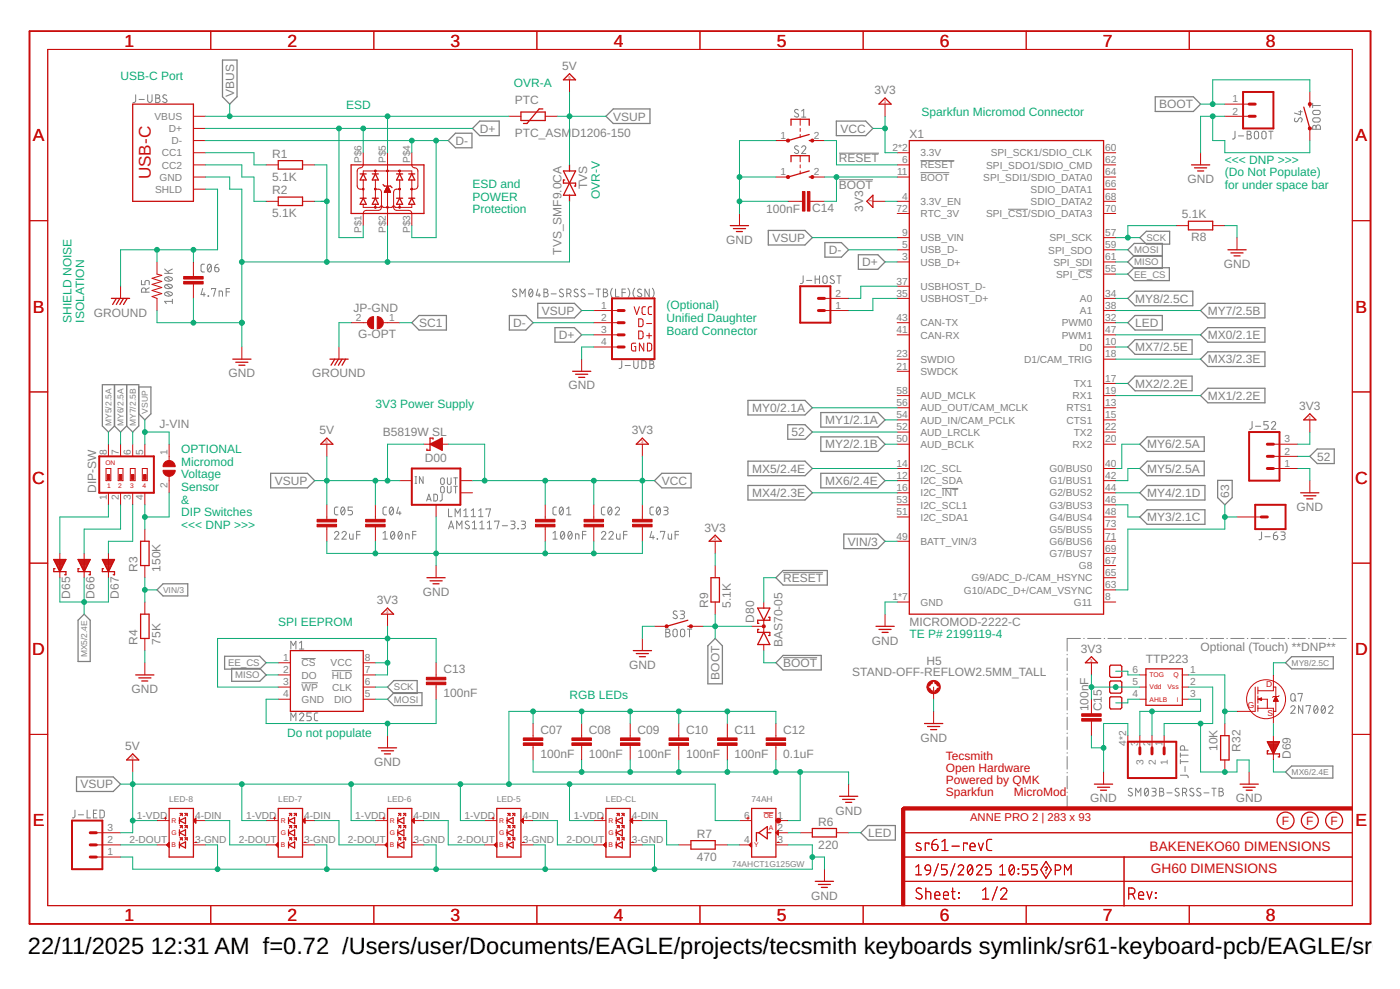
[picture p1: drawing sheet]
<svg xmlns="http://www.w3.org/2000/svg" width="210mm" height="148mm" viewBox="0 0 210 148" stroke-linecap="round" stroke-linejoin="round" font-family="sans-serif">
<defs><g id="words">
<g font-size="3.5">
<text x="4.2" y="143">22/11/2025</text>
<text x="22.6" y="143">12:31 AM f=0.72 /Users/user/Documents/EAGLE/projects/tecsmith keyboards symlink/sr61-keyboard-pcb/EAGLE/sr61/s</text>
</g>
<g font-size="2.6" fill="#c90d0c">
<text x="18.7" y="7">1</text>
<text x="43.1" y="7">2</text>
<text x="67.6" y="7">3</text>
<text x="92" y="7">4</text>
<text x="116.5" y="7">5</text>
<text x="140.9" y="7">6</text>
<text x="165.4" y="7">7</text>
<text x="189.8" y="7">8</text>
<text x="4.9" y="21.2">A</text>
<text x="203.2" y="21.2">A</text>
<text x="22.6" y="26.9" transform="rotate(-90 22.6 26.9)">USB-C</text>
<text x="4.9" y="46.8">B</text>
<text x="203.2" y="46.8">B</text>
<text x="4.8" y="72.5">C</text>
<text x="203.2" y="72.5">C</text>
<text x="4.8" y="98.1">D</text>
<text x="203.2" y="98.1">D</text>
<text x="4.9" y="123.8">E</text>
<text x="203.2" y="123.8">E</text>
<text x="18.7" y="138">1</text>
<text x="43.1" y="138">2</text>
<text x="67.6" y="138">3</text>
<text x="92" y="138">4</text>
<text x="116.5" y="138">5</text>
<text x="140.9" y="138">6</text>
<text x="165.4" y="138">7</text>
<text x="189.8" y="138">8</text>
</g>
<g font-size="2.1" fill="#c90d0c">
<text x="172.4" y="127.5">BAKENEKO60 DIMENSIONS</text>
<text x="172.5" y="130.8">GH60 DIMENSIONS</text>
</g>
<g font-size="1.8" fill="#0dab76">
<text x="18.1" y="12">USB-C Port</text>
<text x="51.9" y="16.3">ESD</text>
<text x="77" y="13.1">OVR-A</text>
<text x="138.2" y="17.4">Sparkfun Micromod Connector</text>
<text x="70.8" y="28.2">ESD and</text>
<text x="89.9" y="29.8" transform="rotate(-90 89.9 29.8)">OVR-V</text>
<text x="183.6" y="24.5">&lt;&lt;&lt; DNP &gt;&gt;&gt;</text>
<text x="183.6" y="26.4">(Do Not Populate)</text>
<text x="183.6" y="28.3">for under space bar</text>
<text x="70.8" y="30.1">POWER</text>
<text x="70.8" y="32">Protection</text>
<text x="99.9" y="46.4">(Optional)</text>
<text x="10.7" y="48.3" transform="rotate(-90 10.7 48.3)">SHIELD NOISE</text>
<text x="12.6" y="48.3" transform="rotate(-90 12.6 48.3)">ISOLATION</text>
<text x="99.9" y="48.3">Unified Daughter</text>
<text x="99.9" y="50.2">Board Connector</text>
<text x="56.3" y="61.1">3V3 Power Supply</text>
<text x="27.2" y="67.8">OPTIONAL</text>
<text x="27.2" y="69.8">Micromod</text>
<text x="27.2" y="71.7">Voltage</text>
<text x="27.2" y="73.6">Sensor</text>
<text x="27.2" y="75.5">&amp;</text>
<text x="27.2" y="77.4">DIP Switches</text>
<text x="27.2" y="79.3">&lt;&lt;&lt; DNP &gt;&gt;&gt;</text>
<text x="41.7" y="93.8">SPI EEPROM</text>
<text x="136.3" y="95.7">TE P# 2199119-4</text>
<text x="85.4" y="104.7">RGB LEDs</text>
<text x="43" y="110.4">Do not populate</text>
</g>
<g font-size="1.8" fill="#808080">
<text x="84.3" y="10.5">5V</text>
<text x="35.1" y="14.5" transform="rotate(-90 35.1 14.5)">VBUS</text>
<text x="77.2" y="15.6">PTC</text>
<text x="131.1" y="14.1">3V3</text>
<text x="173.8" y="16.2">BOOT</text>
<text x="40.8" y="23.6">R1</text>
<text x="68.3" y="21.7">D-</text>
<text x="71.9" y="19.9">D+</text>
<text x="77.2" y="20.5">PTC_ASM</text>
<text x="85.7" y="20.5">D1206-150</text>
<text x="91.9" y="18.1">VSUP</text>
<text x="126" y="19.9">VCC</text>
<text x="136.3" y="20.7">X1</text>
<text x="40.8" y="27.1">5.1K</text>
<text x="40.8" y="29.1">R2</text>
<text x="88" y="28.4" transform="rotate(-90 88 28.4)">TVS</text>
<text x="125.8" y="28.3">BOOT</text>
<text x="125.8" y="24.3">RESET</text>
<text x="178" y="27.4">GND</text>
<text x="40.8" y="32.5">5.1K</text>
<text x="114.9" y="31.9">100nF</text>
<text x="121.8" y="31.7">C14</text>
<text x="129.4" y="31.7" transform="rotate(-90 129.4 31.7)">3V3</text>
<text x="177.2" y="32.7">5.1K</text>
<text x="84.2" y="38.2" transform="rotate(-90 84.2 38.2)">TVS_SMF9.0CA</text>
<text x="108.9" y="36.5">GND</text>
<text x="115.8" y="36.2">VSUP</text>
<text x="124.2" y="38.1">D-</text>
<text x="129.3" y="39.9">D+</text>
<text x="178.6" y="36.1">R8</text>
<text x="183.5" y="40.2">GND</text>
<text x="14.1" y="47.4">GROUND</text>
<text x="53" y="46.7">JP-GND</text>
<text x="81.2" y="47.2">VSUP</text>
<text x="170.2" y="45.3">MY8/2.5C</text>
<text x="181.1" y="47.2">MY7/2.5B</text>
<text x="53.7" y="50.7">G-OPT</text>
<text x="62.8" y="49">SC1</text>
<text x="76.9" y="49">D-</text>
<text x="83.8" y="50.8">D+</text>
<text x="170.2" y="52.6">MX7/2.5E</text>
<text x="170.2" y="49">LED</text>
<text x="181.1" y="50.8">MX0/2.1E</text>
<text x="34.3" y="56.5">GND</text>
<text x="46.8" y="56.5">GROUND</text>
<text x="85.2" y="58.4">GND</text>
<text x="170.2" y="58.1">MX2/2.2E</text>
<text x="181.1" y="59.9">MX1/2.2E</text>
<text x="181.1" y="54.4">MX3/2.3E</text>
<text x="23.9" y="64.2">J-VIN</text>
<text x="47.9" y="65.1">5V</text>
<text x="57.4" y="65.4">B5819W SL</text>
<text x="94.7" y="65.1">3V3</text>
<text x="112.8" y="61.7">MY0/2.1A</text>
<text x="118.7" y="65.4">52</text>
<text x="123.7" y="63.5">MY1/2.1A</text>
<text x="194.8" y="61.4">3V3</text>
<text x="63.7" y="69.2">D00</text>
<text x="112.8" y="70.8">MX5/2.4E</text>
<text x="123.7" y="67.2">MY2/2.1B</text>
<text x="172" y="70.8">MY5/2.5A</text>
<text x="172" y="67.2">MY6/2.5A</text>
<text x="197.5" y="69">52</text>
<text x="14.4" y="73.8" transform="rotate(-90 14.4 73.8)">DIP-SW</text>
<text x="41.2" y="72.6">VSUP</text>
<text x="99.2" y="72.6">VCC</text>
<text x="112.8" y="74.5">MX4/2.3E</text>
<text x="123.7" y="72.6">MX6/2.4E</text>
<text x="172" y="74.5">MY4/2.1D</text>
<text x="184.3" y="74.5" transform="rotate(-90 184.3 74.5)">63</text>
<text x="194.4" y="76.5">GND</text>
<text x="105.6" y="79.6">3V3</text>
<text x="127.1" y="81.7">VIN/3</text>
<text x="172" y="78.1">MY3/2.1C</text>
<text x="10.5" y="89.7" transform="rotate(-90 10.5 89.7)">D65</text>
<text x="14.2" y="89.7" transform="rotate(-90 14.2 89.7)">D66</text>
<text x="17.8" y="89.7" transform="rotate(-90 17.8 89.7)">D67</text>
<text x="20.6" y="85.6" transform="rotate(-90 20.6 85.6)">R3</text>
<text x="24.1" y="85.6" transform="rotate(-90 24.1 85.6)">150K</text>
<text x="63.4" y="89.3">GND</text>
<text x="117.4" y="87.2">RESET</text>
<text x="56.5" y="90.6">3V3</text>
<text x="106.2" y="91.1" transform="rotate(-90 106.2 91.1)">R9</text>
<text x="109.6" y="91.1" transform="rotate(-90 109.6 91.1)">5.1K</text>
<text x="113.1" y="93.3" transform="rotate(-90 113.1 93.3)">D80</text>
<text x="136.3" y="93.8">MICROMOD-2222-C</text>
<text x="20.6" y="96.6" transform="rotate(-90 20.6 96.6)">R4</text>
<text x="24.1" y="96.6" transform="rotate(-90 24.1 96.6)">75K</text>
<text x="66.5" y="100.8">C13</text>
<text x="94.3" y="100.2">GND</text>
<text x="107.9" y="101.8" transform="rotate(-90 107.9 101.8)">BOOT</text>
<text x="117.3" y="96.9" transform="rotate(-90 117.3 96.9)">BAS70-05</text>
<text x="117.4" y="99.9">BOOT</text>
<text x="127.8" y="101.3">STAND-OFF-REFLOW2.5MM_TALL</text>
<text x="130.7" y="96.6">GND</text>
<text x="138.9" y="99.7">H5</text>
<text x="162" y="97.8">3V3</text>
<text x="171.8" y="99.3">TTP223</text>
<text x="180" y="97.5">Optional (Touch) **DNP**</text>
<text x="19.7" y="103.8">GND</text>
<text x="66.5" y="104.5">100nF</text>
<text x="163.2" y="106.6" transform="rotate(-90 163.2 106.6)">100nF</text>
<text x="165.2" y="106.6" transform="rotate(-90 165.2 106.6)">C15</text>
<text x="18.8" y="112.4">5V</text>
<text x="81" y="113.6">100nF</text>
<text x="81" y="109.9">C07</text>
<text x="88.3" y="113.6">100nF</text>
<text x="88.3" y="109.9">C08</text>
<text x="95.6" y="113.6">100nF</text>
<text x="95.6" y="109.9">C09</text>
<text x="102.9" y="113.6">100nF</text>
<text x="102.9" y="109.9">C10</text>
<text x="110.1" y="113.6">100nF</text>
<text x="110.1" y="109.9">C11</text>
<text x="117.4" y="113.6">0.1uF</text>
<text x="117.4" y="109.9">C12</text>
<text x="138" y="111.1">GND</text>
<text x="182.6" y="112.5" transform="rotate(-90 182.6 112.5)">10K</text>
<text x="186" y="112.6" transform="rotate(-90 186 112.6)">R32</text>
<text x="193.6" y="113.7" transform="rotate(-90 193.6 113.7)">D69</text>
<text x="12.1" y="118.1">VSUP</text>
<text x="56.1" y="114.8">GND</text>
<text x="104.5" y="125.5">R7</text>
<text x="122.7" y="123.7">R6</text>
<text x="125.3" y="122">GND</text>
<text x="130.2" y="125.4">LED</text>
<text x="163.5" y="120.2">GND</text>
<text x="185.3" y="120.2">GND</text>
<text x="104.5" y="128.9">470</text>
<text x="122.7" y="127.1">220</text>
<text x="121.6" y="134.8">GND</text>
</g>
<g font-size="1.8" fill="#c90d0c">
<text x="141.8" y="113.8">Tecsmith</text>
<text x="141.8" y="115.7">Open Hardware</text>
<text x="141.8" y="119.3">Sparkfun</text>
<text x="141.8" y="117.5">Powered by QMK</text>
<text x="152" y="119.3">MicroMod</text>
<text x="192.2" y="123.6">F</text>
<text x="195.8" y="123.6">F</text>
<text x="199.5" y="123.6">F</text>
</g>
<text font-size="1.7" fill="#c90d0c" x="145.4" y="122.9">ANNE PRO 2 | 283 x 93</text>
<g font-size="1.5" fill="#808080">
<text x="23.2" y="18">VBUS</text>
<text x="184.8" y="15.3">1</text>
<text x="184.8" y="17.2">2</text>
<text x="24.3" y="23.4">CC1</text>
<text x="25.3" y="19.8">D+</text>
<text x="25.7" y="21.6">D-</text>
<text x="117" y="20.8">1</text>
<text x="122" y="20.8">2</text>
<text x="133.8" y="22.6">2*2</text>
<text x="138" y="23.4">3.3V</text>
<text x="148.5" y="23.4">SPI_SCK1/SDIO_CLK</text>
<text x="165.7" y="22.6">60</text>
<text x="23.3" y="28.9">SHLD</text>
<text x="23.9" y="27.1">GND</text>
<text x="24.3" y="25.3">CC2</text>
<text x="54.2" y="24.4" transform="rotate(-90 54.2 24.4)">P$6</text>
<text x="57.8" y="24.4" transform="rotate(-90 57.8 24.4)">P$5</text>
<text x="61.5" y="24.4" transform="rotate(-90 61.5 24.4)">P$4</text>
<text x="117" y="26.3">1</text>
<text x="122" y="26.3">2</text>
<text x="134.5" y="26.3">11</text>
<text x="135.2" y="24.4">6</text>
<text x="135.2" y="29.9">4</text>
<text x="138" y="27.1">BOOT</text>
<text x="138" y="25.2">RESET</text>
<text x="147.4" y="27.1">SPI_SDI1/SDIO_DATA0</text>
<text x="147.9" y="25.3">SPI_SDO1/SDIO_CMD</text>
<text x="154.5" y="28.9">SDIO_DATA1</text>
<text x="165.7" y="24.4">62</text>
<text x="165.7" y="28.1">66</text>
<text x="165.7" y="26.3">64</text>
<text x="165.7" y="29.9">68</text>
<text x="54.2" y="34.9" transform="rotate(-90 54.2 34.9)">P$1</text>
<text x="57.8" y="34.9" transform="rotate(-90 57.8 34.9)">P$2</text>
<text x="61.5" y="34.9" transform="rotate(-90 61.5 34.9)">P$3</text>
<text x="134.4" y="31.7">72</text>
<text x="135.2" y="35.4">9</text>
<text x="138" y="32.5">RTC_3V</text>
<text x="138" y="30.7">3.3V_EN</text>
<text x="147.8" y="32.5">SPI_CS1/SDIO_DATA3</text>
<text x="154.5" y="30.7">SDIO_DATA2</text>
<text x="165.7" y="31.7">70</text>
<text x="165.7" y="35.4">57</text>
<text x="135.2" y="39">3</text>
<text x="135.2" y="37.2">5</text>
<text x="138" y="39.8">USB_D+</text>
<text x="138" y="38">USB_D-</text>
<text x="138" y="36.2">USB_VIN</text>
<text x="157.2" y="38">SPI_SDO</text>
<text x="157.3" y="36.2">SPI_SCK</text>
<text x="157.9" y="39.8">SPI_SDI</text>
<text x="158.4" y="41.6">SPI_CS</text>
<text x="165.7" y="37.2">59</text>
<text x="165.7" y="39">61</text>
<text x="165.7" y="40.8">55</text>
<text x="90.2" y="46.3">1</text>
<text x="125.3" y="46.3">1</text>
<text x="125.3" y="44.5">2</text>
<text x="134.4" y="44.5">35</text>
<text x="134.4" y="42.6">37</text>
<text x="138" y="45.3">USBHOST_D+</text>
<text x="138" y="43.4">USBHOST_D-</text>
<text x="161.9" y="47.1">A1</text>
<text x="161.9" y="45.3">A0</text>
<text x="165.7" y="46.3">38</text>
<text x="165.7" y="44.5">34</text>
<text x="53.4" y="48.1">2</text>
<text x="58.4" y="48.1">1</text>
<text x="90.2" y="48.1">2</text>
<text x="90.2" y="49.9">3</text>
<text x="90.2" y="51.7">4</text>
<text x="134.4" y="53.6">23</text>
<text x="134.4" y="49.9">41</text>
<text x="134.4" y="48.1">43</text>
<text x="138" y="50.7">CAN-RX</text>
<text x="138" y="48.9">CAN-TX</text>
<text x="159.2" y="50.7">PWM1</text>
<text x="159.2" y="48.9">PWM0</text>
<text x="161.8" y="52.5">D0</text>
<text x="165.7" y="51.7">10</text>
<text x="165.7" y="49.9">47</text>
<text x="165.7" y="48.1">32</text>
<text x="165.7" y="53.6">18</text>
<text x="134.4" y="59">58</text>
<text x="134.4" y="55.4">21</text>
<text x="138" y="59.8">AUD_MCLK</text>
<text x="138" y="56.2">SWDCK</text>
<text x="138" y="54.4">SWDIO</text>
<text x="153.5" y="54.4">D1/CAM_TRIG</text>
<text x="160.8" y="59.8">RX1</text>
<text x="161" y="58">TX1</text>
<text x="165.7" y="59">19</text>
<text x="165.7" y="57.2">17</text>
<text x="134.4" y="60.8">56</text>
<text x="134.4" y="62.6">54</text>
<text x="134.4" y="64.5">52</text>
<text x="138" y="61.6">AUD_OUT/CAM_MCLK</text>
<text x="138" y="63.4">AUD_IN/CAM_PCLK</text>
<text x="138" y="65.3">AUD_LRCLK</text>
<text x="159.9" y="63.5">CTS1</text>
<text x="159.9" y="61.6">RTS1</text>
<text x="161" y="65.3">TX2</text>
<text x="165.7" y="62.6">15</text>
<text x="165.7" y="60.8">13</text>
<text x="165.7" y="64.5">22</text>
<text x="16" y="68.1" transform="rotate(-90 16 68.1)">8</text>
<text x="17.8" y="68.1" transform="rotate(-90 17.8 68.1)">7</text>
<text x="19.6" y="68.1" transform="rotate(-90 19.6 68.1)">6</text>
<text x="21.5" y="68.1" transform="rotate(-90 21.5 68.1)">5</text>
<text x="25.1" y="68.1" transform="rotate(-90 25.1 68.1)">1</text>
<text x="134.4" y="69.9">14</text>
<text x="134.4" y="71.7">12</text>
<text x="134.4" y="66.3">50</text>
<text x="138" y="70.7">I2C_SCL</text>
<text x="138" y="67.1">AUD_BCLK</text>
<text x="157.3" y="70.7">G0/BUS0</text>
<text x="160.8" y="67.1">RX2</text>
<text x="165.7" y="66.3">20</text>
<text x="165.7" y="69.9">40</text>
<text x="165.7" y="71.7">42</text>
<text x="192.6" y="69.9">1</text>
<text x="192.6" y="68.1">2</text>
<text x="192.6" y="66.3">3</text>
<text x="16" y="74.9" transform="rotate(-90 16 74.9)">1</text>
<text x="17.8" y="74.9" transform="rotate(-90 17.8 74.9)">2</text>
<text x="19.6" y="74.9" transform="rotate(-90 19.6 74.9)">3</text>
<text x="21.5" y="74.9" transform="rotate(-90 21.5 74.9)">4</text>
<text x="25.1" y="73.1" transform="rotate(-90 25.1 73.1)">2</text>
<text x="134.4" y="73.6">16</text>
<text x="134.4" y="75.4">53</text>
<text x="134.4" y="77.2">51</text>
<text x="138" y="74.4">I2C_INT</text>
<text x="138" y="72.5">I2C_SDA</text>
<text x="138" y="76.2">I2C_SCL1</text>
<text x="157.3" y="72.6">G1/BUS1</text>
<text x="157.3" y="74.4">G2/BUS2</text>
<text x="157.3" y="76.2">G3/BUS3</text>
<text x="165.7" y="73.6">44</text>
<text x="165.7" y="75.4">46</text>
<text x="165.7" y="77.2">48</text>
<text x="134.4" y="80.8">49</text>
<text x="138" y="81.6">BATT_VIN/3</text>
<text x="138" y="78">I2C_SDA1</text>
<text x="157.3" y="78">G4/BUS4</text>
<text x="157.3" y="79.8">G5/BUS5</text>
<text x="157.3" y="81.7">G6/BUS6</text>
<text x="157.3" y="83.5">G7/BUS7</text>
<text x="165.7" y="79">73</text>
<text x="165.7" y="80.8">71</text>
<text x="165.7" y="82.7">69</text>
<text x="133.8" y="89.9">1*7</text>
<text x="144.5" y="88.9">G10/ADC_D+/CAM_VSYNC</text>
<text x="145.7" y="87.1">G9/ADC_D-/CAM_HSYNC</text>
<text x="161.7" y="85.3">G8</text>
<text x="165.7" y="89.9">8</text>
<text x="165.7" y="84.5">67</text>
<text x="165.7" y="86.3">65</text>
<text x="165.7" y="88.1">63</text>
<text x="138" y="90.7">GND</text>
<text x="161" y="90.7">G11</text>
<text x="42.4" y="99">1</text>
<text x="42.4" y="100.9">2</text>
<text x="45.2" y="99.8">CS</text>
<text x="45.2" y="101.7">DO</text>
<text x="49.6" y="99.8">VCC</text>
<text x="49.7" y="101.7">HLD</text>
<text x="54.7" y="99">8</text>
<text x="54.7" y="100.9">7</text>
<text x="169.8" y="100.9">6</text>
<text x="178.4" y="100.9">1</text>
<text x="42.4" y="102.7">3</text>
<text x="42.4" y="104.5">4</text>
<text x="45.2" y="103.5">WP</text>
<text x="45.2" y="105.3">GND</text>
<text x="49.8" y="103.5">CLK</text>
<text x="50.1" y="105.3">DIO</text>
<text x="54.7" y="102.7">6</text>
<text x="54.7" y="104.5">5</text>
<text x="169.8" y="102.7">5</text>
<text x="169.8" y="104.5">4</text>
<text x="178.4" y="102.7">2</text>
<text x="178.4" y="104.5">3</text>
<text x="168.8" y="111.8" transform="rotate(-90 168.8 111.8)">4*2</text>
<text x="170.7" y="111.8" transform="rotate(-90 170.7 111.8)">3</text>
<text x="172.5" y="111.8" transform="rotate(-90 172.5 111.8)">2</text>
<text x="174.3" y="111.8" transform="rotate(-90 174.3 111.8)">1</text>
<text x="171.5" y="114.5" transform="rotate(-90 171.5 114.5)">3</text>
<text x="173.3" y="114.5" transform="rotate(-90 173.3 114.5)">2</text>
<text x="175.1" y="114.5" transform="rotate(-90 175.1 114.5)">1</text>
<text x="16.1" y="124.5">3</text>
<text x="20.5" y="122.7">1-VDD</text>
<text x="29.2" y="122.7">4-DIN</text>
<text x="36.9" y="122.7">1-VDD</text>
<text x="45.6" y="122.7">4-DIN</text>
<text x="53.3" y="122.7">1-VDD</text>
<text x="62" y="122.7">4-DIN</text>
<text x="69.6" y="122.7">1-VDD</text>
<text x="78.4" y="122.7">4-DIN</text>
<text x="86" y="122.7">1-VDD</text>
<text x="94.7" y="122.7">4-DIN</text>
<text x="111.6" y="122.7">6</text>
<text x="116.6" y="124.5">2</text>
<text x="116.6" y="122.7">1</text>
<text x="16.1" y="128.1">1</text>
<text x="16.1" y="126.3">2</text>
<text x="19.4" y="126.3">2-DOUT</text>
<text x="29.2" y="126.3">3-GND</text>
<text x="35.8" y="126.3">2-DOUT</text>
<text x="45.6" y="126.3">3-GND</text>
<text x="52.2" y="126.3">2-DOUT</text>
<text x="62" y="126.3">3-GND</text>
<text x="68.5" y="126.3">2-DOUT</text>
<text x="78.4" y="126.3">3-GND</text>
<text x="84.9" y="126.3">2-DOUT</text>
<text x="94.7" y="126.3">3-GND</text>
<text x="111.6" y="126.3">4</text>
<text x="116.6" y="126.3">3</text>
</g>
<g font-size="1.4" fill="#808080">
<text x="170.1" y="37.9">MOSI</text>
<text x="170.1" y="41.6">EE_CS</text>
<text x="170.1" y="39.8">MISO</text>
<text x="171.9" y="36.1">SCK</text>
<text x="34.2" y="99.8">EE_CS</text>
<text x="35.3" y="101.6">MISO</text>
<text x="59.1" y="105.3">MOSI</text>
<text x="59.1" y="103.4">SCK</text>
</g>
<g font-size="1.3" fill="#808080">
<text x="16.7" y="63.8" transform="rotate(-90 16.7 63.8)">MY5/2.5A</text>
<text x="18.5" y="63.8" transform="rotate(-90 18.5 63.8)">MY6/2.5A</text>
<text x="20.3" y="63.8" transform="rotate(-90 20.3 63.8)">MY7/2.5B</text>
<text x="22.2" y="62" transform="rotate(-90 22.2 62)">VSUP</text>
<text x="24.4" y="88.8">VIN/3</text>
<text x="13.1" y="98.5" transform="rotate(-90 13.1 98.5)">MX5/2.4E</text>
<text x="193.7" y="99.7">MY8/2.5C</text>
<text x="193.7" y="116.1">MX6/2.4E</text>
<text x="25.3" y="120.2">LED-8</text>
<text x="41.7" y="120.2">LED-7</text>
<text x="58.1" y="120.2">LED-6</text>
<text x="74.5" y="120.2">LED-5</text>
<text x="90.9" y="120.2">LED-CL</text>
<text x="112.7" y="120.2">74AH</text>
<text x="109.8" y="129.9">74AHCT1G125GW</text>
</g>
<g font-size="1.3" fill="#c90d0c">
<text x="187.1" y="106">G</text>
<text x="189.8" y="102.9">D</text>
<text x="190" y="107.3">S</text>
</g>
<g font-size="1" fill="#c90d0c">
<text x="15.8" y="69.7">ON</text>
<text x="16.1" y="73.2">1</text>
<text x="17.7" y="73.2">2</text>
<text x="19.5" y="73.2">3</text>
<text x="21.3" y="73.2">4</text>
<text x="172.4" y="101.5">TOG</text>
<text x="175.9" y="101.5">Q</text>
<text x="172.4" y="103.3">Vdd</text>
<text x="172.4" y="105.1">AHLB</text>
<text x="175" y="103.3">Vss</text>
<text x="176.5" y="105.1">I</text>
<text x="25.7" y="123.3">R</text>
<text x="25.7" y="125.1">G</text>
<text x="42.1" y="123.3">R</text>
<text x="42.1" y="125.1">G</text>
<text x="58.5" y="123.3">R</text>
<text x="58.5" y="125.1">G</text>
<text x="74.8" y="123.3">R</text>
<text x="74.8" y="125.1">G</text>
<text x="91.2" y="123.3">R</text>
<text x="91.2" y="125.1">G</text>
<text x="114.5" y="122.6">OE</text>
<text x="115.3" y="124.4">A</text>
<text x="25.7" y="126.9">B</text>
<text x="42.1" y="126.9">B</text>
<text x="58.5" y="126.9">B</text>
<text x="74.8" y="126.9">B</text>
<text x="91.2" y="126.9">B</text>
<text x="113" y="126.9">Y</text>
</g>
<g font-size=".6" fill="#c90d0c">
<text x="85.2" y="11.8">5</text>
<text x="132.5" y="15.4">3</text>
<text x="130.7" y="30.3" transform="rotate(-90 130.7 30.3)">3</text>
<text x="196.2" y="62.7">3</text>
<text x="48.8" y="66.4">5</text>
<text x="96.1" y="66.4">3</text>
<text x="107" y="80.9">3</text>
<text x="57.9" y="91.8">3</text>
<text x="163.5" y="99.1">3</text>
<text x="19.7" y="113.7">5</text>
</g>
</g></defs>
<g fill="none" stroke="#808080" stroke-width=".15">
<path d="M20.3 14.2v1l-.1 .1-.3 .1M20.8 14.9h.8M22.1 14.2l.1 1a.33 .33 0 0 0 .3 .1 .33 .33 0 0 0 .3-.3v-.8M23.3 14.2l.6 .1v.2l-.2 .2a.33 .33 0 0 1 .3 .3 .33 .33 0 0 1-.3 .4h-.4zM23.3 14.7h.4M25 14.3l-.4-.1-.2 .3 .2 .2 .3 .2a.29 .29 0 0 1 0 .4 .29 .29 0 0 1-.4 0l-.1-.1M119.7 16.5l-.4-.1-.2 .2 .2 .3 .3 .2a.29 .29 0 0 1 0 .4 .29 .29 0 0 1-.4 0l-.1-.1M120.2 16.6l.3-.2v1.1M120.2 17.5h.6M185.2 19.7l-.1 1-.3 .1M187 19.7h.5l.1 .3-.3 .2h.2a.33 .33 0 0 1 .1 .4 .33 .33 0 0 1-.3 .2h-.3zM188.2 19.7a.33 .33 0 0 1 .3 0 .33 .33 0 0 1 .2 .3v.5a.32 .32 0 0 1-.3 .3 .32 .32 0 0 1-.3-.3z"/>
<path d="M189.3 19.7a.33 .33 0 0 1 .3 0 .33 .33 0 0 1 .2 .3v.5a.32 .32 0 0 1-.3 .3 .32 .32 0 0 1-.3-.3zM190.2 19.7h.7M190.5 19.7v1.1M194.2 17.7l-.1 .4 .2 .1 .3-.1 .2-.3a.32 .32 0 0 1 .5 0 .32 .32 0 0 1-.2 .5M194.7 16.7h.5M195 16.6v.6l-.9-.3M196.8 15.5v.6M196.8 15.8h1.2M196.9 17.8l.7-.1a.32 .32 0 0 1 .4 .3 .32 .32 0 0 1-.4 .3h-.5a.33 .33 0 0 1-.3-.2 .33 .33 0 0 1 .1-.3zM196.9 16.6l.7-.1a.32 .32 0 0 1 .4 .3 .32 .32 0 0 1-.4 .4h-.5a.33 .33 0 0 1-.3-.2 .33 .33 0 0 1 .1-.4zM196.9 18.8h.2l.2 .2a.33 .33 0 0 1 .3-.3 .33 .33 0 0 1 .4 .3v.4h-1.2zM197.3 19v.4"/>
<path d="M30.6 39.6h-.3l-.2 .2 .1 .9h.4M31.2 39.7l.2-.1a.69 .69 0 0 1 0 1.1 .72 .72 0 0 1-.2-1zM31.6 39.8l-.5 .7M32.7 39.6a.51 .51 0 0 0-.5 .5M119.7 21.9h-.4l-.2 .2 .2 .2 .3 .2a.29 .29 0 0 1 0 .5 .29 .29 0 0 1-.4-.1l-.1-.1M120.2 22.1a.32 .32 0 0 1 .4-.2 .32 .32 0 0 1 .1 .5l-.5 .6h.6M125.8 26.9h5.1M125.8 22.9h6M138 25.9h4.3M138 24.1h5.1M151.2 31.3h2.9M185.7 20.4h.8"/>
<path d="M187 20.2h.3M21.2 42v.7h.5v-.4a.32 .32 0 0 1 .4-.3 .32 .32 0 0 1 .3 .3v.4M21.9 43.8v-.3a.33 .33 0 0 0-.4-.4 .33 .33 0 0 0-.3 .4v.3h1.2M22.4 43.1l-.5 .3M24.7 41h1.1M24.7 40.3l.7 .7M24.7 43.9a.74 .74 0 0 1 1.1 .1 .67 .67 0 0 1-1.1 0zM24.7 42.7a.72 .72 0 0 1 1.1 .2 .69 .69 0 0 1-1.1 0zM24.7 41.6a.76 .76 0 0 1 1.1 .2 .69 .69 0 0 1-1.1 0zM24.9 43.8l.7 .5M24.9 42.7l.7 .5M24.9 41.5l.7 .6"/>
<path d="M25.8 45.1h-1.1l.2 .4M25.8 44.8v.7M25.8 40.3l-.7 .4M30.4 43.2l-.3 .9h.7M30.6 43.9v.5M31.2 44.3l.1 .1zM31.7 43.3v-.1h.6l-.3 1.2M32.2 40.1h.4a.32 .32 0 0 1 .2 .3 .32 .32 0 0 1-.3 .3 .32 .32 0 0 1-.3-.3zM32.9 44.4v-.8l.4 .1 .1 .7M33.9 43.7h.5M34.4 43.2h-.5v1.2M77.4 43.4l-.3-.1-.2 .2v.2l.4 .3a.29 .29 0 0 1 .1 .4 .29 .29 0 0 1-.5 0l-.1-.1"/>
<path d="M78 44.5v-1.2l.4 .7 .3-.7v1.2M79.4 43.4l.2-.1a.69 .69 0 0 1 0 1.2 .72 .72 0 0 1-.2-1.1zM79.8 43.6l-.5 .6M80.6 43.3l-.2 .9h.6M80.8 44v.5M81.6 43.3l.5 .1v.3l-.2 .1a.32 .32 0 0 1 .3 .4 .32 .32 0 0 1-.3 .3h-.3zM81.6 43.8h.3M82.6 44h.8M84.4 43.4l-.3-.1-.2 .3 .1 .2 .4 .2a.29 .29 0 0 1 0 .4 .29 .29 0 0 1-.4 0l-.1-.1M85 44h.3a.33 .33 0 0 0 .3-.4 .33 .33 0 0 0-.3-.3h-.3v1.2M85.4 44l.2 .5M86.6 43.4l-.3-.1-.2 .3 .1 .2 .4 .2a.29 .29 0 0 1 0 .4 .29 .29 0 0 1-.4 0l-.1-.1"/>
<path d="M87.7 43.4a.28 .28 0 0 0-.5 0 .28 .28 0 0 0 .1 .4l.3 .2a.29 .29 0 0 1 0 .4 .29 .29 0 0 1-.4 0l-.1-.1M88.2 44h.8M89.4 43.3h.6M89.7 43.3v1.2M90.5 43.3l.5 .1 .1 .2-.3 .2a.32 .32 0 0 1 .3 .4 .32 .32 0 0 1-.3 .3h-.3zM90.5 43.8h.3M91.8 43.2l-.1 .2a1.08 1.08 0 0 0 .1 1.2M92.3 43.3v1.2h.5M93.2 54v1.1l-.4 .1M93.3 43.8h.5M93.7 54.8h.8M93.8 43.3h-.5v1.2"/>
<path d="M94.1 43.2a1.05 1.05 0 0 1 0 1.4M95 54v.9a.33 .33 0 0 0 .3 .3 .33 .33 0 0 0 .4-.3v-.9M95.2 43.2a1.12 1.12 0 0 0 0 1.4M96.2 43.4l-.4-.1-.2 .3 .1 .2 .4 .2a.32 .32 0 0 1-.1 .5 .32 .32 0 0 1-.4-.2M96.2 54l.5 .1 .1 .2v.7l-.1 .2h-.5zM97.3 43.3v1.2l-.6-1.2v1.2M97.4 54l.6 .1v.4l-.3 .1a.32 .32 0 0 1 .4 .3 .32 .32 0 0 1-.4 .3h-.3zM97.4 54.6h.3M97.8 43.2a1.12 1.12 0 0 1 0 1.4M120.4 41.3v1l-.2 .2h-.2M120.9 42h.8M122.2 41.3v1.2"/>
<path d="M122.2 41.8h.7M122.9 41.3v1.2M123.4 41.5a.32 .32 0 0 1 .4-.2 .32 .32 0 0 1 .2 .3v.5a.32 .32 0 0 1-.3 .4 .32 .32 0 0 1-.3-.4zM125 41.4h-.4a.24 .24 0 0 0 0 .4l.4 .2a.29 .29 0 0 1 0 .4 .29 .29 0 0 1-.4 0l-.1-.1M125.5 41.3h.6M125.8 41.3v1.2M161.7 40.4h2.1M50.1 79.9a.32 .32 0 0 1 .5-.3 .32 .32 0 0 1 .1 .5l-.6 .7h.7M50.7 76h-.4l-.2 .2 .1 .8 .1 .1h.4M51.2 76.1l.1-.1a.61 .61 0 0 1 .5 .5 .61 .61 0 0 1-.4 .6 .74 .74 0 0 1-.2-1zM51.3 79.9a.32 .32 0 0 1 .4-.3 .32 .32 0 0 1 .1 .5l-.5 .7h.6M51.7 76.2l-.5 .7"/>
<path d="M52.4 80v.6l.2 .2h.3v-.8M52.9 76h-.7v.5h.4a.34 .34 0 0 1 .3 .3 .34 .34 0 0 1-.3 .3h-.4M54 79.6h-.5v1.2M57.4 79.9l.3-.3v1.2M58 76h-.4l-.2 .2v.8l.2 .1h.4M58.5 76.1l.1-.1a.61 .61 0 0 1 .4 .5 .61 .61 0 0 1-.3 .6 .7 .7 0 0 1-.2-1zM58.7 79.7l.1-.1a.57 .57 0 0 1 .4 .4 .57 .57 0 0 1-.1 .6l-.1 .2a.57 .57 0 0 1-.5-.4 .57 .57 0 0 1 .2-.6zM58.9 76.2l-.5 .7M59.1 79.9l-.5 .6M59.7 76l-.2 .9h.6M59.8 79.7l.2-.1a.69 .69 0 0 1 0 1.2 .72 .72 0 0 1-.2-1.1zM59.9 76.6v.5"/>
<path d="M60.2 79.9l-.5 .6M62.2 72.4h.3M62.2 71.4h.3M62.4 71.4v1M62.4 79.6h-.5v1.2M63.4 71.4v1l-.5-1v1M64 75.1l.3-1.1 .3 1.1M64.1 74.8h.5M65 74l.4 .1 .2 .1v.6l-.2 .2-.4 .1zM66.2 72.9h.1a.27 .27 0 0 1 .3 .3v.5l-.2 .2-.2-.1-.1-.2zM66.2 71.6h.2l.2 .2v.5a.28 .28 0 0 1-.3 .3 .28 .28 0 0 1-.2-.3zM66.3 74v.8l-.1 .2-.2 .1"/>
<path d="M67.1 72.9v.8l.2 .2 .3-.2v-.8M67.1 71.6v.7a.28 .28 0 0 0 .3 .3 .28 .28 0 0 0 .2-.3v-.7M67.2 79.2l.4-1.1 .4 1.1M67.2 76.2v1.2h.6M67.4 78.9h.5M68 72.9h.6M68 71.6h.6M68.2 77.4v-1.2l.4 .7 .4-.7v1.2M68.3 71.6v1M68.3 72.9v1M68.5 79.2v-1.1l.4 .6 .4-.6v1.1M69.5 77.4h.7"/>
<path d="M69.5 76.5l.3-.3v1.2M70.3 78.1h-.5a.26 .26 0 0 0 .1 .4l.4 .2a.29 .29 0 0 1 0 .5 .29 .29 0 0 1-.5-.1h-.1M70.7 77.4h.6M70.7 76.5l.3-.3v1.2M70.8 78.3l.3-.2v1.1M70.8 79.2h.7M71.8 77.4h.6M71.8 76.5l.3-.3v1.2M71.9 79.2h.7M71.9 78.3l.4-.2v1.1M72.9 76.4v-.2h.6l-.3 1.2M73.1 79.2h.6"/>
<path d="M73.1 78.3l.3-.2v1.1M74.2 78.2v-.1h.6l-.3 1.1M75.3 78.8h.8M76.6 78.1h.5l.1 .2v.2l-.5 .1M76.9 78.6a.33 .33 0 0 1 .3 .3 .33 .33 0 0 1-.3 .3h-.3M77.6 79.2h.1zM78.1 78.1h.5l.2 .2-.1 .2-.4 .1M78.5 78.6a.33 .33 0 0 1 .3 .3 .33 .33 0 0 1-.3 .3h-.4M82.9 79.9l.3-.3v1.2M83.4 76h-.4l-.1 .2v.8l.2 .1h.3M84 76.1l.2-.1a.69 .69 0 0 1 0 1.1 .72 .72 0 0 1-.2-1zM84.2 79.7v-.1a.61 .61 0 0 1 .5 .6 .61 .61 0 0 1-.4 .6 .74 .74 0 0 1-.1-1.1z"/>
<path d="M84.4 76.2l-.5 .7M84.6 79.9l-.5 .6M85 77.1h.6M85 76.2l.3-.2v1.1M85.3 79.7l.1-.1a.61 .61 0 0 1 .4 .6 .61 .61 0 0 1-.3 .6 .74 .74 0 0 1-.2-1.1zM85.7 79.9l-.5 .6M87.9 79.6h-.6v1.2M90.2 79.9a.32 .32 0 0 1 .4-.3 .32 .32 0 0 1 .1 .5l-.5 .7h.6M90.7 76h-.4l-.1 .2v.8l.1 .1h.4M91.3 76.1l.1-.1a.69 .69 0 0 1 0 1.1 .72 .72 0 0 1-.1-1zM91.3 79.9a.32 .32 0 0 1 .4-.3 .32 .32 0 0 1 .1 .5l-.5 .7h.6M91.7 76.2l-.5 .7"/>
<path d="M92.2 76.2a.31 .31 0 0 1 .5-.2 .31 .31 0 0 1 .1 .5l-.6 .6h.7M92.4 80v.6l.2 .2h.4v-.8M94 79.6h-.5v1.2M97.7 79.6l-.2 .9h.6M98 76h-.4l-.1 .2v.8l.1 .1h.4M98.5 76.1l.1-.1a.61 .61 0 0 1 .5 .5 .61 .61 0 0 1-.4 .6 .74 .74 0 0 1-.2-1zM99 76.2l-.5 .7M99 79.7v-.1h.7l-.3 1.2M99.5 76h.5l.2 .2-.2 .3h-.4M99.8 76.5a.33 .33 0 0 1 .4 .3 .33 .33 0 0 1-.4 .3h-.3M100.2 80v.6l.2 .2h.3v-.8M101.7 79.6h-.5v1.2"/>
<path d="M141.2 73.2h2.5M187.7 63.1v1l-.1 .2h-.3M188.2 63.9h.8M189.1 79.7v1l-.3 .2M190.1 63.1h-.6v.5h.4a.34 .34 0 0 1 .2 .4 .34 .34 0 0 1-.2 .3h-.4M190.6 63.4a.32 .32 0 0 1 .4-.3 .32 .32 0 0 1 .2 .5l-.6 .7h.7M191.4 79.7a.51 .51 0 0 0-.5 .5M192 79.7h.6l.1 .2-.1 .3h-.4M43.6 97.2v-1.1l.4 .6 .4-.6v1.1M44.9 96.3l.3-.2v1.1M44.9 97.2h.7M45.2 98.7h2.1"/>
<path d="M53.5 80.1h.5M57.4 80.8h.7M60.8 80.8v-.8l.5 .1v.7M61.9 80.1h.5M82.9 80.8h.6M86.3 80.8v-.8l.5 .1v.7M87.3 80.1h.6M93.5 80.1h.5M97.9 80.2v.6M98.5 80.7l.1 .1zM99.8 94.3h.6v.3l-.2 .2a.33 .33 0 0 1 .3 .3 .33 .33 0 0 1-.3 .3h-.4zM99.8 94.8h.4"/>
<path d="M100.9 94.4a.32 .32 0 0 1 .4-.1 .32 .32 0 0 1 .2 .3v.5a.32 .32 0 0 1-.3 .3 .32 .32 0 0 1-.3-.3zM101.2 80.1h.5M101.5 91.6l-.4-.1-.2 .3 .2 .2 .3 .2a.29 .29 0 0 1 0 .4 .29 .29 0 0 1-.4 0l-.1-.1M102 91.5h.5l.1 .2-.1 .3h-.4M102.1 94.3a.33 .33 0 0 1 .4 0 .33 .33 0 0 1 .2 .3l-.1 .6a.33 .33 0 0 1-.3 .2 .33 .33 0 0 1-.3-.3zM102.3 92l.1 .1a.33 .33 0 0 1 .2 .3 .33 .33 0 0 1-.3 .3h-.3M103.1 94.3h.6M103.4 94.3v1.1M117.4 98.5h5.1M117.4 85.8h6M160 98v.1M160 98.6v1.9"/>
<path d="M162 95.7h-2v1.8M162.5 95.7h.1M163.1 95.7h2M165.5 95.7h.1M166.1 95.7h2M168.6 95.7h.1M169.2 95.7h2M171.7 95.7h.1M172.3 95.7h1.9M174.7 95.7h.1M175.3 95.7h2M177.8 95.7h.1"/>
<path d="M178.4 95.7h2M180.9 95.7h.1M181.5 95.7h2M183.9 95.7h.1M184.5 95.7h2M187 95.7h.1M187.6 95.7h2M189.7 80.4h.7M190.1 95.7h.1M190.6 95.7h2M190.9 80.2h.4a.32 .32 0 0 1 .3 .4 .32 .32 0 0 1-.4 .3 .32 .32 0 0 1-.3-.4zM192.4 80.2a.32 .32 0 0 1 .3 .3 .32 .32 0 0 1-.3 .4h-.4"/>
<path d="M193.1 95.7h.1M193.7 95.7h2M196.2 95.7h.1M196.8 95.7h2M199.3 95.7h.1M199.9 95.7h1.9M43.6 108v-1.2l.4 .6 .4-.6v1.2M44.9 107.1a.32 .32 0 0 1 .4-.3 .32 .32 0 0 1 .1 .5l-.5 .7h.7M45.2 102.3h2.5M46.7 106.8h-.7v.5h.4a.33 .33 0 0 1 .3 .3 .33 .33 0 0 1-.3 .4h-.4M47.6 106.8h-.3l-.2 .3 .1 .8 .4 .1M49.7 100.5h3.1"/>
<path d="M160 101v.1M160 101.6v1.8M160 103.9v.1M160 104.5v1.9M160 106.9v.1M160 107.4v1.9M160 109.8v.1M160 110.4v1.9M160 112.8v.1M160 113.3v1.9M160 115.7v.1M160 116.3v1.9"/>
<path d="M160 118.7v.1M160 119.3v1.8M169.7 118.2l-.4-.1-.1 .2 .1 .3 .4 .2a.29 .29 0 0 1 0 .4 .29 .29 0 0 1-.5 0l-.1-.1M170.3 119.3v-1.2l.4 .6 .3-.6v1.2M171.7 118.2l.2-.1a.69 .69 0 0 1 0 1.2 .74 .74 0 0 1-.2-1.1zM172.1 118.3l-.5 .7M172.7 118.1h.5l.1 .2v.2l-.5 .1M173 118.6a.33 .33 0 0 1 .3 .3 .33 .33 0 0 1-.3 .4h-.3M173.9 118.1l.5 .1v.3l-.2 .1a.33 .33 0 0 1 .3 .3 .33 .33 0 0 1-.3 .4h-.3zM173.9 118.6h.3M174.9 118.8h.8M176.7 118.2l-.3-.1-.2 .2 .1 .3 .4 .2a.29 .29 0 0 1 0 .4 .29 .29 0 0 1-.4 0l-.1-.1"/>
<path d="M177 116.1h1l.1 .2v.2M177 114.1h1.1M177 112.8v.7M177 113.8v.6M177 113.1h1.1M177.3 118.7h.3a.32 .32 0 0 0 .3-.3 .32 .32 0 0 0-.3-.3h-.3v1.2M177.6 112.4v-.4a.32 .32 0 0 0-.3-.3 .32 .32 0 0 0-.3 .3v.4h1.1M177.7 118.7l.2 .6M177.7 114.8v.8M178.9 118.2l-.3-.1-.2 .2 .1 .3 .4 .2a.29 .29 0 0 1 0 .4 .29 .29 0 0 1-.4 0l-.1-.1M180 118.2l-.3-.1-.2 .1v.3l.4 .3a.29 .29 0 0 1 .1 .4 .29 .29 0 0 1-.5 0l-.1-.1M180.5 118.8h.8"/>
<path d="M181.7 118.1h.6M182 118.1v1.2M182.8 118.1l.5 .1 .1 .2-.3 .2a.33 .33 0 0 1 .3 .3 .33 .33 0 0 1-.3 .4h-.3zM182.8 118.6h.3M193.5 106a.32 .32 0 0 1 .5-.3 .32 .32 0 0 1 .1 .5l-.6 .7h.7M193.7 104a.33 .33 0 0 1 .3-.1 .33 .33 0 0 1 .2 .3v.5a.33 .33 0 0 1-.3 .4 .33 .33 0 0 1-.4-.4v-.5zM194 104.8l.3 .3M194.6 104v-.1h.7l-.4 1.2M195.3 105.7v1.2l-.6-1.2v1.2M195.8 105.8v-.1h.7l-.3 1.2M197.1 105.8l.2-.1a.67 .67 0 0 1 0 1.2 .72 .72 0 0 1-.2-1.1zM197.5 106l-.5 .6"/>
<path d="M198.2 105.8l.2-.1a.67 .67 0 0 1 0 1.2 .72 .72 0 0 1-.2-1.1zM198.7 106l-.6 .6M199.2 106a.32 .32 0 0 1 .5-.3 .32 .32 0 0 1 0 .5l-.5 .7h.7M11.2 121.4v1l-.3 .1M11.7 122.1h.8M13.1 121.4v1.1h.5M14 121.9h.4M14.5 121.4h-.5v1.1h.5M15 121.4h.4l.2 .2v.7l-.2 .2h-.4z"/>
</g>
<g fill="none" stroke="#808080" stroke-width=".19">
<path d="M33.4 9h2.1v5.5l-1.1 1.1-1-1.1zM68.3 20h2.5v2.1h-2.5l-1.1-1zM71.9 18.1h2.9v2.2h-2.9l-1.1-1.1zM90.8 17.4l1.1-1.1h5.6v2.2h-5.6zM125.4 18.1h4.4l1.1 1.1-1.1 1.1h-4.4zM173.2 14.5h5.7l1.1 1.1-1.1 1.1h-5.7zM115.2 34.5h5.5l1.1 1.1-1.1 1.1h-5.5zM123.7 36.3h2.5l1 1.1-1 1.1h-2.5zM128.7 38.2h2.9l1.1 1-1.1 1.1h-2.9zM170.9 35.6l1-1h3.5v2h-3.5zM174.3 38.3h-4.2l-1 .9 1 1h4.2v-3.7h-4.2l-1 .9 1 1h4.2M17.2 57.6v6.2"/>
<path d="M19 57.6v6.2M20.8 58h1.8v4l-.9 .9-.9-.9M61.7 48.3l1.1-1h4.1v2.1h-4.1zM76.4 47.3h2.4l1.1 1-1.1 1.1h-2.4zM80.6 45.4h5.5l1.1 1.1-1.1 1.1h-5.5zM83.2 49.1h2.9l1.1 1.1-1.1 1.1h-2.9zM112.1 60h8.6l1.1 1.1-1.1 1.1h-8.6zM169.1 44.7l1.1-1.1h8.6v2.2h-8.6zM169.1 48.3l1.1-1h4.1v2.1h-4.1zM169.1 41.1l1-1h5.2v1.9h-5.2zM170.2 56.3h8.5v2.2h-8.5l-1.1-1.1zM170.2 50.9h8.5v2.2h-8.5l-1.1-1.1z"/>
<path d="M180 46.5l1.1-1.1h8.6v2.2h-8.6zM180 50.2l1.1-1.1h8.6v2.2h-8.6zM180 53.8l1.1-1.1h8.6v2.2h-8.6zM180 59.3l1.1-1.1h8.6v2.1h-8.6zM17.2 63.8l-.9 .9-1-.9v-6.2h5.5v6.2l-.9 .9-.9-.9M17.2 63.8l.9 .9 .9-.9M40.6 70.9h5.5l1.1 1.1-1.1 1.1h-5.5zM98.1 72l1.1-1.1h4.4v2.2h-4.4zM112.1 69.1h8.6l1.1 1.1-1.1 1.1h-8.6zM112.1 72.7h8.6l1.1 1.1-1.1 1.1h-8.6zM118.1 63.6h2.6l1.1 1.1-1.1 1.1h-2.6zM123.1 70.9h8.5l1.1 1.1-1.1 1.1h-8.5z"/>
<path d="M123.1 61.8h8.5l1.1 1.1-1.1 1.1h-8.5zM123.1 65.4h8.5l1.1 1.1-1.1 1.1h-8.5zM170.9 66.5l1.1-1.1h8.6v2.2h-8.6zM170.9 77.4l1.1-1h8.7v2.1h-8.7zM170.9 73.8l1.1-1.1h8.7v2.2h-8.7zM170.9 70.2l1.1-1.1h8.6v2.2h-8.6zM182.6 72h2.1v2.5l-1.1 1.1-1-1.1zM196.4 68.4l1.1-1.1h2.5v2.1h-2.5zM11.7 92.9l.9-.9 .9 .9v6.2h-1.8zM23.5 88.4l.9-.9h3.8v1.8h-3.8zM33.7 98.3h5.2l1 1-1 .9h-5.2zM106.1 96.8l1.1-1.1 1.1 1.1v5.6h-2.2z"/>
<path d="M116.3 86.6l1.1-1.1h6.6v2.2h-6.6zM117.4 98.2h5.7v2.2h-5.7l-1.1-1.1zM126.5 80h5.1l1.1 1.1-1.1 1.1h-5.1zM192.7 99.3l1-.9h6.2v1.8h-6.2zM11.5 116.4h5.5l1.1 1.1-1.1 1.1h-5.5zM34.7 100.1h4.2l1 1-1 1h-4.2zM59.1 103.8h4.2v1.9h-4.2l-1-.9zM59.1 102h3.4v1.9h-3.4l-1-1zM192.7 115.7l1-.9h6.1v1.8h-6.1zM129.1 124.8l1.1-1.1h4v2.2h-4z"/>
</g>
<g fill="#c90d0c" stroke="#c90d0c" stroke-width=".15">
<path d="M135.2 121.1h.4v14.6h-.4z"/>
<path d="M135.4 120.9h67.4v.4h-67.4z"/>
<path d="M80.3 78.5h2.9v.4h-2.9z"/>
<path d="M80.3 77.8h2.9v.4h-2.9z"/>
<path d="M54.8 78.5h2.9v.4h-2.9z"/>
<path d="M54.8 77.8h2.9v.4h-2.9z"/>
<path d="M87.6 78.5h2.9v.4h-2.9z"/>
<path d="M87.6 77.8h2.9v.4h-2.9z"/>
<path d="M47.5 78.5h3v.4h-3z"/>
<path d="M47.5 77.8h3v.4h-3z"/>
<path d="M94.8 78.5h3v.4h-3z"/>
<path d="M94.8 77.8h3v.4h-3z"/>
<path d="M27.5 42.2h3v.3h-3z"/>
<path d="M27.5 41.4h3v.4h-3z"/>
<path d="M78.5 111.3h2.9v.4h-2.9z"/>
<path d="M78.5 110.6h2.9v.3h-2.9z"/>
<path d="M85.7 111.3h3v.4h-3z"/>
<path d="M85.7 110.6h3v.3h-3z"/>
<path d="M93 111.3h2.9v.4h-2.9z"/>
<path d="M93 110.6h2.9v.3h-2.9z"/>
<path d="M100.3 111.3h2.9v.4h-2.9z"/>
<path d="M100.3 110.6h2.9v.3h-2.9z"/>
<path d="M107.6 111.3h2.9v.4h-2.9z"/>
<path d="M107.6 110.6h2.9v.3h-2.9z"/>
<path d="M114.9 111.3h2.9v.4h-2.9z"/>
<path d="M114.9 110.6h2.9v.3h-2.9z"/>
<path d="M63.9 102.2h2.9v.4h-2.9z"/>
<path d="M63.9 101.5h2.9v.4h-2.9z"/>
<path d="M16.1 71.1h.3v.7h-.3z"/>
<path d="M17.9 71.1h.4v.7h-.4z"/>
<path d="M19.7 71.1h.4v.7h-.4z"/>
<path d="M21.5 71.1h.4v.7h-.4z"/>
<path d="M120.3 28.7h.4v2.9h-.4z"/>
<path d="M121.1 28.7h.3v2.9h-.3z"/>
<path d="M162.2 107.7h2.9v.3h-2.9z"/>
<path d="M162.2 106.9h2.9v.4h-2.9z"/>
</g>
<g fill="none" stroke="#c90d0c" stroke-width=".15">
<path d="M7.2 7.4h195.6v128.3h-195.6zM29 17.4h1.8M29 19.2h1.8M31.6 4.7v2.7M56 4.7v2.7M76.3 17.4h1.8M80.5 4.7v2.7M81.7 17.4h1.9M85.4 12v1.8M104.9 4.7v2.7M120 17.9v.9M120 19.2v.5"/>
<path d="M129.4 4.7v2.7M132.7 15.6v1.8M153.9 4.7v2.7M178.3 4.7v2.7M183.6 17.4h3.7M183.6 15.6h3.7M196.4 13.8v1.8M196.4 19.2v1.9M4.4 33.1h2.8M23.5 39.2v1.9l.8 .2-1.5 .4 1.5 .5-1.5 .4 1.5 .5-1.5 .4 1.5 .5-1.5 .4 .7 .3v1.8M29 22.9h1.8M29 24.7h1.8"/>
<path d="M29 28.3h1.8M29 26.5h1.8M29 39.2v2.2M29 21.1h1.8M39.9 24.7h1.8M39.9 30.2h1.8M45.4 24.7h1.8M45.4 30.2h1.8M54.5 30.6v.5h2.5a.23 .23 0 0 1 .2-.3 .23 .23 0 0 1 .2 .3h1.4a.23 .23 0 0 1 .2-.3 .23 .23 0 0 1 .2 .3h2.5v-.5M54.5 22.9v1.8a.52 .52 0 0 1-.7 .5l-.2 .4v2.3a.47 .47 0 0 0 .4 .4h.5M54.5 26.1v-.5h7.2v.5M54.5 27v2.7"/>
<path d="M56.3 28.3h.4a.44 .44 0 0 1 .5 .5v2.3a.44 .44 0 0 1-.5 .4h-1.8a.44 .44 0 0 0-.4 .5v1.8M56.3 25.6v.5M56.3 27v2.7M56.3 30.6v.5M57.7 28.7h.8M57.7 28.6h.8M57.8 28.5h.6M57.8 28.4h.6M57.8 28.4h.5M57.9 28.3h.4M57.9 28.2h.4M58 28.2h.3"/>
<path d="M58 28.1h.2M58 28h.2M58.1 22.9v5M58.1 28.8v5M58.1 27.9l.4 .9h-.9zM58.1 27.9h.1M59.9 28.3h-.4a.43 .43 0 0 0-.5 .5v2.3a.43 .43 0 0 0 .5 .4h1.8a.44 .44 0 0 1 .4 .5v1.8M59.9 25.6v.5M59.9 27v2.7M59.9 30.6v.5M61.7 22.9v1.8a.52 .52 0 0 0 .7 .5l.3 .4v2.3a.47 .47 0 0 1-.5 .4h-.5M61.7 27v2.7"/>
<path d="M110.9 32v1.8M116.3 26.5h1.9M116.3 21.1h1.9M118.2 30.2h2.1M120 20.2v.4M120 23.3v.9M120 24.7v.4M120 25.6v.5M121.4 30.2h2.2M121.8 26.5h1.8M121.8 21.1h1.8M130.9 30.2h1.8"/>
<path d="M134.5 22.9h1.8M134.5 24.7h1.8M134.5 26.5h1.8M134.5 30.2h1.8M134.5 32h1.8M134.5 35.6h1.8M134.5 37.4h1.8M134.5 39.2h1.8M165.5 22.9h1.8M165.5 24.7h1.8M165.5 28.3h1.8M165.5 26.5h1.8"/>
<path d="M165.5 30.2h1.8M165.5 32h1.8M165.5 35.6h1.8M165.5 37.4h1.8M165.5 39.2h1.8M176.4 33.8h1.8M180 22.9v1.8M181.8 33.8h1.8M185.5 35.6v1.8M202.8 33.1h2.7M4.4 58.7h2.8M18.1 42.9v1.8"/>
<path d="M29 42.5v2.2M36.3 52v1.8M50.8 52v1.8M52.6 48.3h2.5M57.5 48.3h2.4M87.2 53.8v1.8M89 52h3.7M89 46.5h3.7M89 50.2h3.7M89 48.3h3.7M95.1 46l.4 1.1 .4-1.1M95.3 51.4h-.5l-.1 .1v.8l.1 .3h.5v-.7h-.2"/>
<path d="M95.8 49.6h.4l.2 .2v.7l-.2 .2-.4 .1zM95.8 47.8h.4l.2 .2v.7l-.2 .2h-.4zM96.5 51.4v1.2l-.6-1.2v1.2M96.8 46h-.4l-.1 .2v.8l.5 .1M96.9 50.3h.8M96.9 48.5h.8M97.1 51.4h.4l.2 .2v.8l-.3 .2h-.3zM97.3 49.9v.8M97.7 46h-.4l-.1 .2 .1 .8 .4 .1M123.6 46.5h3.6M123.6 44.7h3.6M134.5 59.3h1.8"/>
<path d="M134.5 55.6h1.8M134.5 53.8h1.8M134.5 44.7h1.8M134.5 50.2h1.8M134.5 48.3h1.8M134.5 42.9h1.8M165.5 59.3h1.8M165.5 52h1.8M165.5 53.8h1.8M165.5 46.5h1.8M165.5 44.7h1.8M165.5 50.2h1.8"/>
<path d="M165.5 48.3h1.8M165.5 57.4h1.8M165.5 41.1h1.8M202.8 58.7h2.7M15.9 70.2h.7v1.8h-.7zM16.3 66.5v1.9M16.3 73.8v1.8M17.7 70.2h.7v1.8h-.7zM18.1 66.5v1.9M18.1 73.8v1.8M19.5 70.2h.8v1.8h-.8zM19.9 66.5v1.9"/>
<path d="M19.9 73.8v1.8M21.3 70.2h.8v1.8h-.8zM21.7 66.5v1.9M21.7 73.8v1.8M21.7 79.3v1.8M25.4 66.5v2.5M25.4 71.4v2.4M49 66.5v1.9M49 75.6v2.2M49 78.9v2.2M56.3 75.6v2.2M56.3 78.9v2.2"/>
<path d="M59.9 72h1.8M63.6 66.5h3.6M65.4 75.6v1.8M69 73.8h1.8M69 72h1.8M81.7 75.6v2.2M81.7 78.9v2.2M89 75.6v2.2M89 78.9v2.2M96.3 66.5v1.9M96.3 75.6v2.2M96.3 78.9v2.2"/>
<path d="M134.5 73.8h1.8M134.5 70.2h1.8M134.5 72h1.8M134.5 62.9h1.8M134.5 61.1h1.8M134.5 66.5h1.8M134.5 64.7h1.8M134.5 75.6h1.8M134.5 77.4h1.8M165.5 73.8h1.8M165.5 70.2h1.8M165.5 72h1.8"/>
<path d="M165.5 62.9h1.8M165.5 61.1h1.8M165.5 66.5h1.8M165.5 64.7h1.8M165.5 75.6h1.8M165.5 77.4h1.8M165.5 79.3h1.8M185.5 77.4h3.6M190.9 70.2h3.7M190.9 66.5h3.7M190.9 68.4h3.7M196.4 62.9v1.8"/>
<path d="M196.4 72v1.8M4.4 84.4h2.8M9 82.9v3.7M12.6 82.9v3.7M16.3 82.9v3.7M21.7 84.7v1.9M21.7 90.2v1.8M21.7 95.7v1.8M21.7 99.3v1.8M41.7 99.3h1.8M54.5 99.3h1.8M58.1 92v1.8"/>
<path d="M65.4 84.7v1.9M65.4 99.3v2.2M96.3 95.7v1.8M98.1 93.8h1.8M103.6 93.8h1.8M107.2 81.1v1.8M107.2 84.7v1.9M107.2 90.2v1.8M112.7 93.8h1.8M114.5 90.2v.9M114.5 92.9v1.8M114.5 96.6v.9"/>
<path d="M132.7 92v1.8M134.5 90.2h1.8M134.5 81.1h1.8M163.6 99.3v1.8M165.5 90.2h1.8M165.5 81.1h1.8M165.5 82.9h1.8M165.5 84.7h1.8M165.5 86.6h1.8M165.5 88.4h1.8M202.8 84.4h2.7M4.4 110h2.8"/>
<path d="M19.9 113.9v1.8M41.7 102.9h1.8M41.7 104.8h1.8M41.7 101.1h1.8M54.5 102.9h1.8M54.5 104.8h1.8M54.5 101.1h1.8M58.1 110.2v1.8M65.4 102.6v2.2M79.9 108.4v2.2M79.9 111.7v2.2M87.2 108.4v2.2"/>
<path d="M87.2 111.7v2.2M94.5 108.4v2.2M94.5 111.7v2.2M101.8 108.4v2.2M101.8 111.7v2.2M109.1 108.4v2.2M109.1 111.7v2.2M116.3 108.4v2.2M116.3 111.7v2.2M127.2 117.5v1.8M140 102.9v1.9M140 106.6v1.8"/>
<path d="M163.6 104.8v2.1M163.6 108v2.2M165.5 115.7v1.8M169.1 110.2v1.8M170.9 102.9h.9M170.9 104.8h.9M170.9 101.1h.9M170.9 110.2v1.8M172.7 110.2v1.8M174.5 110.2v1.8M177.3 102.9h.9M177.3 104.8h.9"/>
<path d="M177.3 101.1h.9M183.6 108.4v1.8M183.6 113.9v1.8M185.5 106.6h1.8M187.3 115.7v1.8M188.2 102.9v3.7h-.9M188.6 106.1h2.3v2.3M188.6 102.9v1.1M188.6 104.3v1M188.6 105.7v.9M188.6 104.8l.5-.2v.3zM188.7 104.7h.4"/>
<path d="M188.7 104.8h.4M188.9 104.6h.2M189 104.9h.1M189.1 104.8h.9v1.3M190.9 102.9h.4v1.5M190.9 101.1v2.4h-2.2M190.9 110.2v3.7M190.9 105h.7M191 104.9h.6M191 104.9h.5M191.1 104.8h.4M191.1 104.7h.4"/>
<path d="M191.2 104.6h.2M191.2 104.5h.1M191.3 104.4h.1M191.3 105.1v1.5h-.4M191.3 104.4l.3 .7h-.7zM191.8 104.2l-.2 .2h-.7l-.1 .1M202.8 110h2.7M14.4 128.4h3.7M14.4 124.8h3.7M14.4 126.6h3.7M23.5 126.6h1.9M23.5 122.9h1.9"/>
<path d="M24.6 122.6h.4M24.8 122.4v.4M25 126.6l.4-.4v.7zM25 126.6h.4M25.1 126.5h.3M25.1 126.7h.3M25.1 126.4h.3M25.2 126.8h.2M25.2 126.4h.2M25.3 126.3h.1M25.3 126.9h.1M27 121.9h.3v.3z"/>
<path d="M27 123.7h.3v.3zM27 125.5h.3v.4zM27.2 122l-.2 .2M27.2 123.8l-.2 .2M27.2 125.7l-.2 .2M27.7 121.9h.4v.3zM27.7 123.7h.4v.3zM27.7 125.5h.4v.4zM27.9 122l-.2 .2M27.9 123.8l-.2 .2M27.9 125.7l-.2 .2M29 126.6h1.8"/>
<path d="M29 122.9h1.8M29 123h.4M29 122.9h.4M29.1 123.1h.3M29.1 122.8h.3M29.2 126.2h.3M29.2 123.1h.2M29.2 122.8h.2M29.2 123.2h.2M29.2 122.7h.2M29.3 122.6h.1M29.3 123.2h.1"/>
<path d="M29.3 123.3h.1M29.4 122.6v.7l-.4-.4zM31.6 135.7v2.7M39.9 126.6h1.8M39.9 122.9h1.8M41 122.6h.4M41.2 122.4v.4M41.4 126.6h.3M41.4 126.5h.3M41.5 126.7h.2M41.5 126.4h.2M41.6 126.8h.1"/>
<path d="M41.6 126.4h.1M41.6 126.3h.1M41.6 126.9h.1M41.7 126.3h.1M41.7 126.9h.1M41.7 126.2v.7l-.3-.3zM43.4 121.9h.3v.3zM43.4 123.7h.3v.3zM43.4 125.5h.3v.4zM43.5 122l-.1 .2M43.5 123.8l-.1 .2M43.5 125.7l-.1 .2"/>
<path d="M44.1 121.9h.3v.3zM44.1 123.7h.3v.3zM44.1 125.5h.3v.4zM44.3 122l-.2 .2M44.3 123.8l-.2 .2M44.3 125.7l-.2 .2M45.4 126.6h1.8M45.4 122.9h1.8M45.4 122.9l.3-.3v.7M45.4 122.9l.3 .4M45.4 123h.3M45.4 122.9h.3"/>
<path d="M45.5 123.1h.2M45.5 122.8h.2M45.6 126.2h.3M45.6 123.1h.1M45.6 123.2h.1M45.6 122.7h.1M45.7 123.2h.1M45.7 122.6h.1M45.7 123.3h.1M56 135.7v2.7M56.3 126.6h1.8M56.3 122.9h1.8"/>
<path d="M57.4 122.6h.3M57.6 122.4v.4M57.8 126.6h.3M57.8 126.5h.3M57.8 126.7h.3M57.9 126.4h.2M57.9 126.7h.2M58 126.8h.1M58 126.3h.1M58 126.9h.1M58.1 126.9h.1M58.1 126.3h.1"/>
<path d="M58.1 126.2v.7l-.4-.3zM59.7 121.9h.4v.3zM59.7 123.7h.4v.3zM59.7 125.5h.4v.4zM59.9 122l-.2 .2M59.9 123.8l-.2 .2M59.9 125.7l-.2 .2M60.5 121.9h.3v.3zM60.5 123.7h.3v.3zM60.5 125.5h.3v.4zM60.6 122l-.1 .2M60.6 123.8l-.1 .2"/>
<path d="M60.6 125.7l-.1 .2M61.7 126.6h1.9M61.7 122.9h1.9M61.7 122.9l.4-.3v.7M61.7 122.9l.4 .4M61.8 123h.3M61.8 122.9h.3M61.8 122.8h.3M61.9 123.1h.2M61.9 126.2h.4M61.9 122.8h.2M62 123.2h.1"/>
<path d="M62 122.7h.1M62 122.6h.1M62.1 123.3h.1M62.1 122.6h.1M72.7 126.6h1.8M72.7 122.9h1.8M73.7 122.6h.4M73.9 122.4v.4M74.1 126.6l.4-.4v.7zM74.1 126.6h.4M74.2 126.5h.3M74.2 126.7h.3"/>
<path d="M74.3 126.4h.2M74.3 126.7h.2M74.3 126.8h.2M74.4 126.3h.1M74.4 126.9h.1M76.1 121.9h.4v.3zM76.1 123.7h.4v.3zM76.1 125.5h.4v.4zM76.3 122l-.2 .2M76.3 123.8l-.2 .2M76.3 125.7l-.2 .2M76.8 121.9h.4v.3z"/>
<path d="M76.8 123.7h.4v.3zM76.8 125.5h.4v.4zM77 122l-.2 .2M77 123.8l-.2 .2M77 125.7l-.2 .2M78.1 126.6h1.8M78.1 122.9h1.8M78.1 122.9l.4-.3v.7zM78.2 123h.3M78.2 122.9h.3M78.2 123.1h.3M78.2 122.8h.3"/>
<path d="M78.3 126.2h.4M78.3 123.1h.2M78.3 122.8h.2M78.4 123.2h.1M78.4 122.7h.1M78.4 122.6h.1M78.5 123.3h.1M78.5 122.6h.1M80.5 135.7v2.7M89 126.6h1.8M89 122.9h1.8M90.1 122.6h.4"/>
<path d="M90.3 122.4v.4M90.5 126.6h.3M90.6 126.5h.2M90.6 126.7h.2M90.6 126.4h.2M90.7 126.8h.1M90.7 126.4h.1M90.7 126.3h.1M90.8 126.9h.1M90.8 126.3h.1M90.8 126.2v.7l-.3-.3zM92.5 121.9h.4v.3z"/>
<path d="M92.5 123.7h.4v.3zM92.5 125.5h.4v.4zM92.7 122l-.2 .2M92.7 123.8l-.2 .2M92.7 125.7l-.2 .2M93.2 121.9h.4v.3zM93.2 123.7h.4v.3zM93.2 125.5h.4v.4zM93.4 122l-.2 .2M93.4 123.8l-.2 .2M93.4 125.7l-.2 .2M94.5 126.6h1.8"/>
<path d="M94.5 122.9h1.8M94.5 122.9l.3-.3v.7zM94.6 123h.2M94.6 122.9h.2M94.6 123.1h.2M94.6 122.8h.2M94.7 122.8h.1M94.7 126.2h.3M94.7 123.1h.1M94.7 123.2h.1M94.7 122.7h.1M94.8 123.2h.1"/>
<path d="M94.8 122.6h.1M94.8 123.3h.1M101.8 126.6h1.8M104.9 135.7v2.7M107.2 126.6h1.9M110.9 126.6h1.8M110.9 122.9h1.8M112 122.6h.3M112.1 122.4v.4M112.4 126.6h.3M112.4 126.5h.3M112.4 126.7h.3"/>
<path d="M112.5 126.4h.2M112.5 126.7h.2M112.5 126.8h.2M112.6 126.3h.1M112.6 126.9h.1M112.7 126.2v.7l-.4-.3zM114.5 121.8h1.5M116.3 124.8h1.9M116.3 126.6h1.9M116.3 122.9h1.9M116.4 124.8h.3M116.4 124.7h.3"/>
<path d="M116.5 124.9h.2M116.5 124.6h.2M116.5 126.2h.4M116.5 125h.2M116.5 124.5h.2M116.6 125h.1M116.6 124.5h.1M116.6 125.1h.1M116.7 124.4h.1M116.7 124.4l-.4 .4M116.7 124.4v.7l-.4-.3M120 124.8h1.8"/>
<path d="M123.6 130.2v1.8M125.4 124.8h1.8M129.4 135.7v2.7M135.4 132h67.4M135.4 128.4h67.4M135.4 124.8h67.4M137.3 129.9l.4-.3v1.5M137.3 131.1h.9M138 126.4a.42 .42 0 0 0-.6 .2 .89 .89 0 0 0 .7 .4v.3a.53 .53 0 0 1-.7 0M138.2 133.2a.43 .43 0 0 0-.6-.2 .43 .43 0 0 0-.2 .5l.7 .5a.38 .38 0 0 1 .1 .5 .38 .38 0 0 1-.5 .2l-.4-.2M138.8 133.6h.6l.1 .2 .1 .9M138.8 129.7a.41 .41 0 0 1 .5-.1 .41 .41 0 0 1 .2 .4v.4h-.6l-.2-.3z"/>
<path d="M138.8 133v1.7M139.3 126.5v-.2h-.6v1.1M139.5 130.4a.67 .67 0 0 1-.6 .7M139.7 126.5h.6a.46 .46 0 0 1 .3 .5 .46 .46 0 0 1-.4 .4 .46 .46 0 0 1-.5-.4zM140.2 134.1h.7a.39 .39 0 0 0-.3-.5 .39 .39 0 0 0-.4 .3v.7l.7 .1M140.5 125.8a.7 .7 0 0 0-.8 .7M140.7 129.4l-.7 1.8M141.2 126.1l.5-.3v1.6M141.2 127.4h.9M141.5 134.1h.7a.39 .39 0 0 0-.3-.5 .39 .39 0 0 0-.4 .3v.7l.7 .1M142 129.6h-.8v.6h.5a.43 .43 0 0 1 .3 .4 .43 .43 0 0 1-.3 .5h-.5M142.6 133.6h.6"/>
<path d="M142.7 126.8h1.1M142.8 133l.1 1.5 .3 .2M143.2 129.4l-.7 1.8M143.7 129.9a.41 .41 0 0 1 .5-.3 .41 .41 0 0 1 .2 .6l-.7 .9h.8M143.7 133.7l.1 .1zM143.7 134.5l.1 .1zM145 126.5v-.2h-.5v1.1M145.2 129.6h.2a.9 .9 0 0 1 .2 1.4l-.2 .1a.94 .94 0 0 1-.2-1.5zM145.4 126.9h.8a.4 .4 0 0 0-.3-.6 .4 .4 0 0 0-.5 .4l.1 .6 .7 .1M145.8 129.9l-.7 .8M146.4 129.9a.41 .41 0 0 1 .6-.3 .41 .41 0 0 1 .1 .6l-.7 .9h.8M146.7 126.3l.4 1.1 .3-1.1"/>
<path d="M147.3 134.7h1M147.3 133.4l.5-.4v1.7M148.6 129.6h-.8v.6h.5a.44 .44 0 0 1 .3 .4 .44 .44 0 0 1-.3 .5h-.5M148.7 125.8h-.5l-.3 .3 .1 1.1 .2 .2h.5M149.5 132.8l-.7 2.1M149.9 131.1h.8M149.9 129.9l.4-.3v1.5M150 133.4a.46 .46 0 0 1 .7-.3 .46 .46 0 0 1 .1 .7l-.8 .9h1M151.5 129.6h.2a.9 .9 0 0 1 .1 1.4l-.1 .1a.94 .94 0 0 1-.2-1.5zM152 129.9l-.6 .8M152.7 130.2v.1zM152.7 130.9h.1"/>
<path d="M153.9 135.7v2.7M154.1 129.6h-.8v.6h.5a.43 .43 0 0 1 .3 .4 .43 .43 0 0 1-.3 .5h-.5M155.5 129.6h-.8v.6h.5a.43 .43 0 0 1 .3 .4 .43 .43 0 0 1-.3 .5h-.5M156.7 129.9l.3 .1-.2 .5M156.8 130.8h.1M156.8 129.1l.8 1.2-.8 1.3-.8-1.3zM158.2 130.4h.4a.41 .41 0 0 0 .4-.4 .41 .41 0 0 0-.4-.4h-.4v1.5M159.6 131.1v-1.5l.5 .8 .5-.8v1.5M168.5 128.4v7.3M169.2 133.9h.5a.46 .46 0 0 0 .5-.4 .46 .46 0 0 0-.5-.5h-.5v1.7M169.8 133.9l.4 .8M170.7 134.1h.8a.4 .4 0 0 0-.3-.5 .4 .4 0 0 0-.5 .3l.1 .7 .7 .1"/>
<path d="M172 133.6l.3 1.1 .4-1.1M173.2 134.5l.1 .1zM173.2 133.7l.1 .1zM178.3 135.7v2.7"/>
<circle cx="189.8" cy="104.8" r="2.92"/>
</g>
<g fill="none" stroke="#c90d0c" stroke-width=".44">
<path d="M187.3 17.4h.9M187.3 15.6h.9M92.7 50.2h.9M92.7 48.3h.9M92.7 46.5h.9M92.7 52h.9M122.7 46.5h.9M122.7 44.7h.9M189.1 77.4h.9M190 66.5h.9M190 68.4h.9M190 70.2h.9"/>
<path d="M170.9 112v.9M172.7 112v.9M174.5 112v.9M13.5 124.8h.9M13.5 126.6h.9M13.5 128.4h.9M136.3 121.1h-.9v.9"/>
</g>
<path d="M4.4 4.7h201.1v133.7h-201.1z" fill="none" stroke="#c90d0c" stroke-width=".23"/>
<g fill="none" stroke="#c90d0c" stroke-width=".19">
<path d="M19.9 15.6h9.1v14.6h-9.1zM78.1 16.8h3.6v1.3h-3.6zM81.4 16.3h-.6l-1.8 2.2h-.5M85.4 11l.9 1h-1.8zM118.6 18.8v-.9h2.7v.9M131.8 15.6l.9-.9 .9 .9zM195.5 16l.9 3.2M196.4 15.6v.4M41.7 24.1h3.7v1.2h-3.7zM41.7 29.5h3.7v1.3h-3.7zM52.6 24.7h11v7.3h-11zM54 29.7h.9"/>
<path d="M54 26.1h.9M54.5 29.7l.4 .9h-.9zM54.5 26.1l.4 .9h-.9zM55.8 29.7h.9M55.8 26.1h.9M56.3 29.7l.4 .9h-.9zM56.3 26.1l.4 .9h-.9zM57.4 27.6l.2 .3h.9l.3 .2M58.1 27.9l.4 .9h-.9zM59.5 29.7h.9M59.5 26.1h.9M59.9 29.7l.5 .9h-.9z"/>
<path d="M59.9 26.1l.5 .9h-.9zM61.3 29.7h.9M61.3 26.1h.9M61.7 29.7l.5 .9h-.9zM61.7 26.1l.5 .9h-.9zM84.5 25.6l1.8 3.7h-1.8l1.8-3.7zM84.7 27h-.2v.4h1.8v.5h-.2M85.4 24.7v.9M85.4 29.3v.9M109.5 33.8h2.7M110 34.2h1.8M110.4 34.7h.9"/>
<path d="M118.6 24.2v-.9h2.7v.9M121.3 21.1h.5M121.3 20.2l-3.1 .9M121.3 26.5h.5M121.3 25.6l-3.1 .9M130.9 29.3v1.8l-.9-.9zM136.3 21.1h29.2v70.9h-29.2zM178.2 33.1h3.6v1.3h-3.6zM178.6 24.7h2.8M179.1 25.1h1.8M179.6 25.6h.9M184.1 37.4h2.7"/>
<path d="M184.6 37.9h1.8M185 38.3h.9M16.7 44.7h2.7M17.4 44.7l-.5 .9M18 44.7l-.6 .9M18.5 44.7l-.5 .9M19.1 44.7l-.6 .9M34.9 53.8h2.7M35.3 54.3h1.9M35.8 54.7h.9M49.5 53.8h2.7M50.2 53.8l-.6 .9"/>
<path d="M50.7 53.8l-.5 .9M51.3 53.8l-.6 .9M51.8 53.8l-.5 .9M85.9 55.6h2.7M86.3 56.1h1.8M86.8 56.5h.9M49 65.6l.9 .9h-1.8zM64.5 66.5l1.8-.9v1.9zM64.6 66.6h1.7M64.7 66.4h1.6M64.9 66.7h1.4M64.9 65.8v-.2h-.4v1.9h-.5v-.2"/>
<path d="M65 66.3h1.3M65.2 66.9h1.1M65.3 66.1h1M65.5 67h.8M65.6 66h.7M65.8 67.2h.5M65.9 65.8h.4M66.1 67.3h.2M66.2 65.7h.1M95.4 66.5l.9-.9 .9 .9zM195 73.8h2.7M195.5 62.9l.9-.9 .9 .9z"/>
<path d="M195.5 74.3h1.8M195.9 74.7h.9M8.1 83.8h1.8l-.9 1.8zM8.1 83.9h1.8M8.1 84h1.7M8.2 84.2h1.5M8.3 85.2h-.2v.4h1.8v.5h-.2M8.3 84.3h1.3M8.4 84.5h1.2M8.5 84.6h1M8.5 84.8h.9M8.6 84.9h.7"/>
<path d="M8.7 85.1h.6M8.8 85.2h.4M8.8 85.4h.3M8.9 85.5h.1M11.7 83.8h1.8l-.9 1.8zM11.7 83.9h1.8M11.8 84h1.6M11.9 85.2h-.2v.4h1.8v.5h-.2M11.9 84.2h1.5M11.9 84.3h1.4M12 84.5h1.2M12.1 84.6h1"/>
<path d="M12.2 84.8h.9M12.3 84.9h.7M12.3 85.1h.6M12.4 85.2h.4M12.5 85.4h.3M12.6 85.5h.1M15.3 83.8h1.9l-.9 1.8zM15.4 83.9h1.7M15.4 84h1.7M15.5 85.2h-.2v.4h1.9v.5h-.2M15.5 84.2h1.5M15.6 84.3h1.3"/>
<path d="M15.7 84.5h1.1M15.7 84.6h1.1M15.8 84.8h.9M15.9 84.9h.7M16 85.1h.6M16 85.2h.5M16.1 85.4h.3M16.2 85.5h.1M21.1 92h1.3v3.7h-1.3zM21.1 81.1h1.3v3.6h-1.3zM43.5 97.5h11v9.1h-11zM58.1 91.1l.9 .9h-1.8z"/>
<path d="M64 86.6h2.7M64.5 87h1.8M64.9 87.5h.9M95 97.5h2.7M95.4 97.9h1.8M95.9 98.4h.9M103.1 93.8h.5M103.1 92.9l-3.2 .9M106.6 86.6h1.3v3.6h-1.3zM107.2 80.2l.9 .9h-1.8zM113.6 91.1h1.8l-.9 1.8zM113.8 94.3h-.2v.4h1.8v.5h-.2"/>
<path d="M114.5 94.7l.9 1.9h-1.8zM115.2 92.5h.2v.4h-1.8v.5h.2M131.3 93.8h2.8M131.8 94.3h1.8M132.2 94.7h1M162.7 99.3l.9-.9 .9 .9zM166.5 99.7h1.5l.2 .1v1.5l-.2 .2h-1.5l-.1-.2v-1.5zM19 113.9l.9-1 .9 1zM20.3 101.1h2.8M20.8 101.6h1.8M21.3 102h.9M56.7 112h2.8"/>
<path d="M57.2 112.5h1.8M57.6 112.9h.9M125.9 119.3h2.7M126.3 119.8h1.8M138.6 108.4h2.8M139.1 108.8h1.8M139.5 109.3h.9M164.1 117.5h2.7M164.5 117.9h1.9M165 118.4h.9M166.4 104.6l.1-.2h1.5l.2 .2v1.4l-.2 .2h-1.5l-.1-.2zM166.5 102h1.5l.2 .2v1.5l-.2 .1h-1.5l-.1-.1v-1.5z"/>
<path d="M171.8 100.2h5.5v5.5h-5.5zM183 110.2h1.3v3.7h-1.3zM185.9 117.5h2.8M186.4 117.9h1.8M186.8 118.4h.9M190 111.1h1.8l-.9 1.8zM190.1 111.2h1.7M190.1 111.3h1.6M190.2 112.5h-.2v.4h1.8v.5h-.2M190.2 111.5h1.4M190.3 111.7h1.3M190.4 111.8h1.1"/>
<path d="M190.4 112h1M190.5 112.1h.8M190.6 112.2h.7M190.6 112.4h.6M190.7 112.5h.4M190.8 112.7h.3M190.9 112.8h.1M25.4 121.1h3.6v7.3h-3.6zM26.9 122.9l.9-.4v.9zM26.9 124.8l.9-.5v.9zM26.9 126.6l.9-.5v.9zM26.9 122.5v.9"/>
<path d="M26.9 124.3v.9M26.9 126.1v.9M41.7 121.1h3.7v7.3h-3.7zM43.3 122.9l.9-.4v.9zM43.3 124.8l.9-.5v.9zM43.3 126.6l.9-.5v.9zM43.3 122.5v.9M43.3 124.3v.9M43.3 126.1v.9M58.1 121.1h3.6v7.3h-3.6zM59.6 122.9l1-.4v.9zM59.6 124.8l1-.5v.9z"/>
<path d="M59.6 126.6l1-.5v.9zM59.6 122.5v.9M59.6 124.3v.9M59.6 126.1v.9M74.5 121.1h3.6v7.3h-3.6zM76 122.9l.9-.4v.9zM76 124.8l.9-.5v.9zM76 126.6l.9-.5v.9zM76 122.5v.9M76 124.3v.9M76 126.1v.9M90.8 121.1h3.7v7.3h-3.7z"/>
<path d="M92.4 122.9l.9-.4v.9zM92.4 124.8l.9-.5v.9zM92.4 126.6l.9-.5v.9zM92.4 122.5v.9M92.4 124.3v.9M92.4 126.1v.9M103.6 125.9h3.6v1.3h-3.6zM112.7 121.1h3.6v7.3h-3.6zM113.8 124.8l1.2-1v1.9zM113.8 124.8h-.4v1.2M115 124.8h.6M121.8 124.1h3.6v1.3h-3.6z"/>
<path d="M122.2 132h2.8M122.7 132.5h1.8M123.1 132.9h1M126.8 120.2h.9"/>
<circle cx="192.7" cy="122.9" r="1.27"/>
<circle cx="196.4" cy="122.9" r="1.27"/>
<circle cx="200" cy="122.9" r="1.27"/>
</g>
<g fill="#c90d0c" stroke="#c90d0c" stroke-width=".15">
<path d="M139.1 102.4a1 1 0 0 1 1.7-.1 1 1 0 0 1-.5 1.6 1 1 0 0 1-1.3-1h.1a.82 .82 0 0 1 1.2-.8 .82 .82 0 0 1 .2 1.4 .82 .82 0 0 1-1.3-.3l-.1-.3h-.1z" fill-rule="evenodd"/>
<path d="M54.4 28.2h.2v.2h-.2l-.1-.1h.2h-.2z" fill-rule="evenodd"/>
<path d="M56.2 28.2h.2v.2h-.2v-.1h.1h-.1z" fill-rule="evenodd"/>
<path d="M56.2 25.5h.2v.2h-.2v-.1h.1h-.1z" fill-rule="evenodd"/>
<path d="M56.2 31h.2v.2h-.2v-.1h.1h-.1z" fill-rule="evenodd"/>
<path d="M58 25.5h.2v.2h-.2v-.1h.1h-.1z" fill-rule="evenodd"/>
<path d="M58 31h.2v.2h-.2v-.1h.1h-.1z" fill-rule="evenodd"/>
<path d="M59.8 25.5h.2v.2h-.2v-.1h.2h-.2z" fill-rule="evenodd"/>
<path d="M59.8 28.2h.2v.2h-.2v-.1h.2h-.2z" fill-rule="evenodd"/>
<path d="M59.8 31h.2v.2h-.2v-.1h.2h-.2z" fill-rule="evenodd"/>
<path d="M61.6 28.2h.2v.2h-.2v-.1h.2h-.2z" fill-rule="evenodd"/>
<path d="M24.4 70.5h1.9a.91 .91 0 0 1-.9 .9 .91 .91 0 0 1-1-.9z" fill-rule="evenodd"/>
<path d="M24.7 69.3a.92 .92 0 0 1 1-.3 .92 .92 0 0 1 .6 .9h-1.9z" fill-rule="evenodd"/>
<path d="M55.4 47.6l.6-.2v1.9a.91 .91 0 0 1-.9-.6 .91 .91 0 0 1 .3-1.1z" fill-rule="evenodd"/>
<path d="M56.6 47.4a.91 .91 0 0 1 .9 .9 .91 .91 0 0 1-.9 1z" fill-rule="evenodd"/>
<path d="M121.6 20.9h.3l.1 .2-.1 .1h-.3l-.1-.1z" fill-rule="evenodd"/>
<path d="M121.6 26.4h.3l.1 .1-.1 .2h-.3l-.1-.2z" fill-rule="evenodd"/>
<circle cx="100" cy="93.8" r=".24"/>
<circle cx="103.6" cy="93.8" r=".24"/>
<circle cx="116.7" cy="122.9" r=".36"/>
<circle cx="196.4" cy="19.2" r=".24"/>
<circle cx="196.4" cy="15.6" r=".24"/>
<circle cx="118.1" cy="21.1" r=".24"/>
<circle cx="118.1" cy="26.5" r=".24"/>
<circle cx="114.5" cy="93.8" r=".24"/>
</g>
<path d="M139.3 103.2l.4 .4M139.7 102.3l-.2 .1-.2 .3M140.3 102.3l.2 .1 .1 .3M140.6 103.2l-.1 .2-.2 .2" fill="none" stroke="#c90d0c" stroke-width=".38"/>
<path d="M186.4 13.8h4.5v5.4h-4.5zM91.8 44.7h6.3v9.1h-6.3zM120 42.9h4.5v5.4h-4.5zM14.9 68.4h8.2v5.4h-8.2zM61.7 70.2h7.3v5.4h-7.3zM187.3 64.7h4.5v7.3h-4.5zM188.2 75.6h4.5v3.7h-4.5zM169.1 111.1h7.3v5.5h-7.3zM10.8 122.9h4.5v7.3h-4.5z" fill="none" stroke="#c90d0c" stroke-width=".3"/>
<g fill="none" stroke="#0dab76" stroke-width=".15">
<path d="M30.8 17.4h45.5M30.8 19.2h40M34.4 15.6v1.8M50.8 19.2v16.4h3.7v-1.8M54.5 19.2v3.7M58.1 17.4v5.5M83.6 17.4h7.2M85.4 13.8v10.9M130.9 19.2h1.8M132.7 17.4v5.5h1.8M180 15.6h3.6M181.8 17.4v3.7h1.8v1.8h12.8v-1.8"/>
<path d="M183.6 17.4h-3.6v5.5M196.4 13.8v-1.8h-14.6v3.6M23.5 37.4v1.8M29 37.4v1.8M30.8 24.7h5.5v1.8h1.8v3.7h1.8M30.8 26.5h3.6v1.8h1.9v23.7M30.8 22.9h7.3v1.8h1.8M30.8 28.3h1.8v9.1h-14.5v5.5M30.8 21.1h36.4M47.2 24.7h1.8v14.5M47.2 30.2h1.8M58.1 33.8v5.4"/>
<path d="M61.7 21.1v1.8M65.4 21.1v14.5h-3.7v-1.8M85.4 30.2v9h-49.1M110.9 30.2h7.3M110.9 26.5h5.4M116.3 21.1h-5.4v10.9M121.8 35.6h12.7M123.6 21.1h1.8v3.6h9.1M123.6 26.5h10.9M125.4 26.5v3.7h-1.8M127.2 37.4h7.3M132.7 30.2h1.8"/>
<path d="M132.7 39.2h1.8M167.3 39.2h1.8M167.3 35.6h3.6M167.3 37.4h1.8M176.4 33.8h-7.3v1.8M183.6 33.8h1.9v1.8M23.5 46.5v1.8h12.8M29 44.7v3.6M52.6 48.3h-1.8v3.7M59.9 48.3h1.8M79.9 48.3h9.1M87.2 46.5h1.8"/>
<path d="M87.2 50.2h1.8M89 52h-1.8v1.8M134.5 42.9h-5.4v1.8h-1.9M134.5 44.7h-3.6v1.8h-3.7M167.3 48.3h1.8M167.3 52h1.8M167.3 44.7h1.8M167.3 46.5h12.7M167.3 50.2h12.7M167.3 59.3h12.7M167.3 57.4h1.8M167.3 41.1h1.8"/>
<path d="M167.3 53.8h12.7M16.3 75.6v1.8h-7.3v5.5M16.3 64.7v1.8M18.1 64.7v1.8M18.1 75.6v3.7h-5.5v3.6M19.9 64.7v1.8M19.9 75.6v5.5h-3.6v1.8M21.7 62.9v3.6M21.7 75.6v3.7M21.7 64.7h3.7v1.8M25.4 73.8v3.6h-3.7M47.2 72h12.7"/>
<path d="M49 68.4v7.2M56.3 72v3.6M63.6 66.5h-5.5v5.5M65.4 77.4v7.3M67.2 66.5h5.5v5.5M70.8 72h27.3M81.7 72v3.6M89 72v3.6M96.3 68.4v7.2M121.8 70.2h12.7M121.8 61.1h12.7M121.8 73.8h12.7"/>
<path d="M121.8 64.7h12.7M132.7 72h1.8M132.7 66.5h1.8M132.7 62.9h1.8M167.3 75.6h1.8v1.8h1.8M167.3 73.8h3.6M170.9 66.5h-2.7v3.7h-.9M170.9 70.2h-1.8v1.8h-1.8M183.6 75.6v3.7h-14.5v9.1h-1.8M183.6 77.4h1.9M194.6 70.2h1.8v1.8M194.6 68.4h1.8"/>
<path d="M196.4 64.7v1.8h-1.8M9 86.6v3.6h7.3v-3.6M12.6 86.6v5.4M21.7 86.6v3.6M21.7 97.5v1.8M21.7 88.4h1.8M39.9 99.3h1.8M49 81.1v1.8h47.3v-1.8M56.3 81.1v1.8M56.3 99.3h1.8M58.1 93.8v7.3h-1.8M65.4 99.3v-3.6h-32.8v7.2h9.1"/>
<path d="M81.7 81.1v1.8M89 81.1v1.8M98.1 93.8h-1.8v1.9M105.4 93.8h7.3M107.2 82.9v1.8M107.2 92v3.7M114.5 97.5v1.8h1.8M116.3 86.6h-1.8v3.6M132.7 81.1h1.8M134.5 90.2h-1.8v1.8M192.7 99.3h-1.8v1.8M18.1 117.5h89.1v5.4h3.7"/>
<path d="M19.9 115.7v9.1h-1.8M36.3 117.5v5.4h3.6M39.9 101.1h1.8M41.7 104.8h-1.8v3.6h25.5v-3.6M52.6 117.5v5.4h3.7M56.3 104.8h1.8M56.3 102.9h1.8M58.1 108.4v1.8M69 117.5v5.4h3.7M79.9 106.6v1.8M79.9 113.9v1.8h47.3v1.8M85.4 117.5v5.4h3.6"/>
<path d="M87.2 106.6v1.8M87.2 113.9v1.8M94.5 106.6v1.8M94.5 113.9v1.8M101.8 106.6v1.8M101.8 113.9v1.8M109.1 106.6v1.8M109.1 113.9v1.8M116.3 108.4v-1.8h-40v10.9M116.3 113.9v1.8M120 115.7v7.2h-1.8M140 104.8v1.8"/>
<path d="M163.6 102.9h7.3M163.6 101.1v3.7M163.6 110.2v1.8h1.9M167.3 100.6h1.8v.5h1.8M169.1 110.2v-1.8h-3.6v7.3M170.9 104.8h-1.8v.5h-1.8M172.7 106.6v3.6M178.2 104.8h1.8v1.8h-9.1v3.6M178.2 101.1h5.4v7.3M178.2 102.9h3.6v5.5h-7.3v1.8M180 108.4v7.3h5.5v-1.8h1.8v1.8M183.6 106.6h1.9"/>
<path d="M190.9 113.9v1.8h1.8M190.9 108.4v1.8M18.1 126.6h5.4M19.9 122.9h3.6M30.8 122.9h3.6v3.7h5.5M30.8 126.6h1.8v3.6M47.2 126.6h1.8v3.6M47.2 122.9h3.6v3.7h5.5M63.6 126.6h1.8v3.6M63.6 122.9h3.6v3.7h5.5M79.9 126.6h1.8v3.6M79.9 122.9h3.7v3.7h5.4"/>
<path d="M96.3 126.6h1.8v3.6M96.3 122.9h3.6v3.7h1.9M109.1 126.6h1.8M118.2 126.6h3.6v3.6h-101.9v-1.8h-1.8M118.2 124.8h1.8M121.8 128.4h1.8v1.8M127.2 124.8h1.9"/>
</g>
<g fill="#0dab76" stroke="#0dab76" stroke-width=".15">
<circle cx="36.3" cy="48.3" r=".36"/>
<circle cx="49" cy="30.2" r=".36"/>
<circle cx="49" cy="39.2" r=".36"/>
<circle cx="58.1" cy="39.2" r=".36"/>
<circle cx="29" cy="48.3" r=".36"/>
<circle cx="36.3" cy="39.2" r=".36"/>
<circle cx="65.4" cy="82.9" r=".36"/>
<circle cx="56.3" cy="82.9" r=".36"/>
<circle cx="81.7" cy="82.9" r=".36"/>
<circle cx="89" cy="82.9" r=".36"/>
<circle cx="110.9" cy="26.5" r=".36"/>
<circle cx="110.9" cy="30.2" r=".36"/>
<circle cx="81.7" cy="130.2" r=".36"/>
<circle cx="65.4" cy="130.2" r=".36"/>
<circle cx="49" cy="130.2" r=".36"/>
<circle cx="98.1" cy="130.2" r=".36"/>
<circle cx="32.6" cy="130.2" r=".36"/>
<circle cx="121.8" cy="128.4" r=".36"/>
<circle cx="181.8" cy="17.4" r=".36"/>
<circle cx="58.1" cy="108.4" r=".36"/>
<circle cx="87.2" cy="115.7" r=".36"/>
<circle cx="94.5" cy="115.7" r=".36"/>
<circle cx="101.8" cy="115.7" r=".36"/>
<circle cx="109.1" cy="115.7" r=".36"/>
<circle cx="116.3" cy="115.7" r=".36"/>
<circle cx="120" cy="115.7" r=".36"/>
<circle cx="183.6" cy="115.7" r=".36"/>
<circle cx="180" cy="108.4" r=".36"/>
<circle cx="165.5" cy="112" r=".36"/>
<circle cx="132.7" cy="19.2" r=".36"/>
<circle cx="81.7" cy="72" r=".36"/>
<circle cx="89" cy="72" r=".36"/>
<circle cx="96.3" cy="72" r=".36"/>
<circle cx="72.7" cy="72" r=".36"/>
<circle cx="58.1" cy="99.3" r=".36"/>
<circle cx="58.1" cy="95.7" r=".36"/>
<circle cx="167.3" cy="102.9" r=".36"/>
<circle cx="163.6" cy="102.9" r=".36"/>
<circle cx="12.6" cy="90.2" r=".36"/>
<circle cx="21.7" cy="64.7" r=".36"/>
<circle cx="85.4" cy="17.4" r=".36"/>
<circle cx="56.3" cy="72" r=".36"/>
<circle cx="49" cy="72" r=".36"/>
<circle cx="58.1" cy="72" r=".36"/>
<circle cx="87.2" cy="106.6" r=".36"/>
<circle cx="94.5" cy="106.6" r=".36"/>
<circle cx="101.8" cy="106.6" r=".36"/>
<circle cx="109.1" cy="106.6" r=".36"/>
<circle cx="79.9" cy="106.6" r=".36"/>
<circle cx="69" cy="117.5" r=".36"/>
<circle cx="52.6" cy="117.5" r=".36"/>
<circle cx="36.3" cy="117.5" r=".36"/>
<circle cx="19.9" cy="117.5" r=".36"/>
<circle cx="85.4" cy="117.5" r=".36"/>
<circle cx="19.9" cy="122.9" r=".36"/>
<circle cx="76.3" cy="117.5" r=".36"/>
<circle cx="54.5" cy="19.2" r=".36"/>
<circle cx="50.8" cy="19.2" r=".36"/>
<circle cx="65.4" cy="21.1" r=".36"/>
<circle cx="61.7" cy="21.1" r=".36"/>
<circle cx="58.1" cy="17.4" r=".36"/>
<circle cx="34.4" cy="17.4" r=".36"/>
<circle cx="125.4" cy="26.5" r=".36"/>
<circle cx="21.7" cy="88.4" r=".36"/>
<circle cx="29" cy="37.4" r=".36"/>
<circle cx="23.5" cy="37.4" r=".36"/>
<circle cx="169.1" cy="35.6" r=".36"/>
<circle cx="183.6" cy="77.4" r=".36"/>
<circle cx="21.7" cy="77.4" r=".36"/>
<circle cx="181.8" cy="15.6" r=".36"/>
<circle cx="107.2" cy="93.8" r=".36"/>
<circle cx="183.6" cy="106.6" r=".36"/>
<circle cx="172.7" cy="106.6" r=".36"/>
</g>
<use href="#words"/>
</svg>
